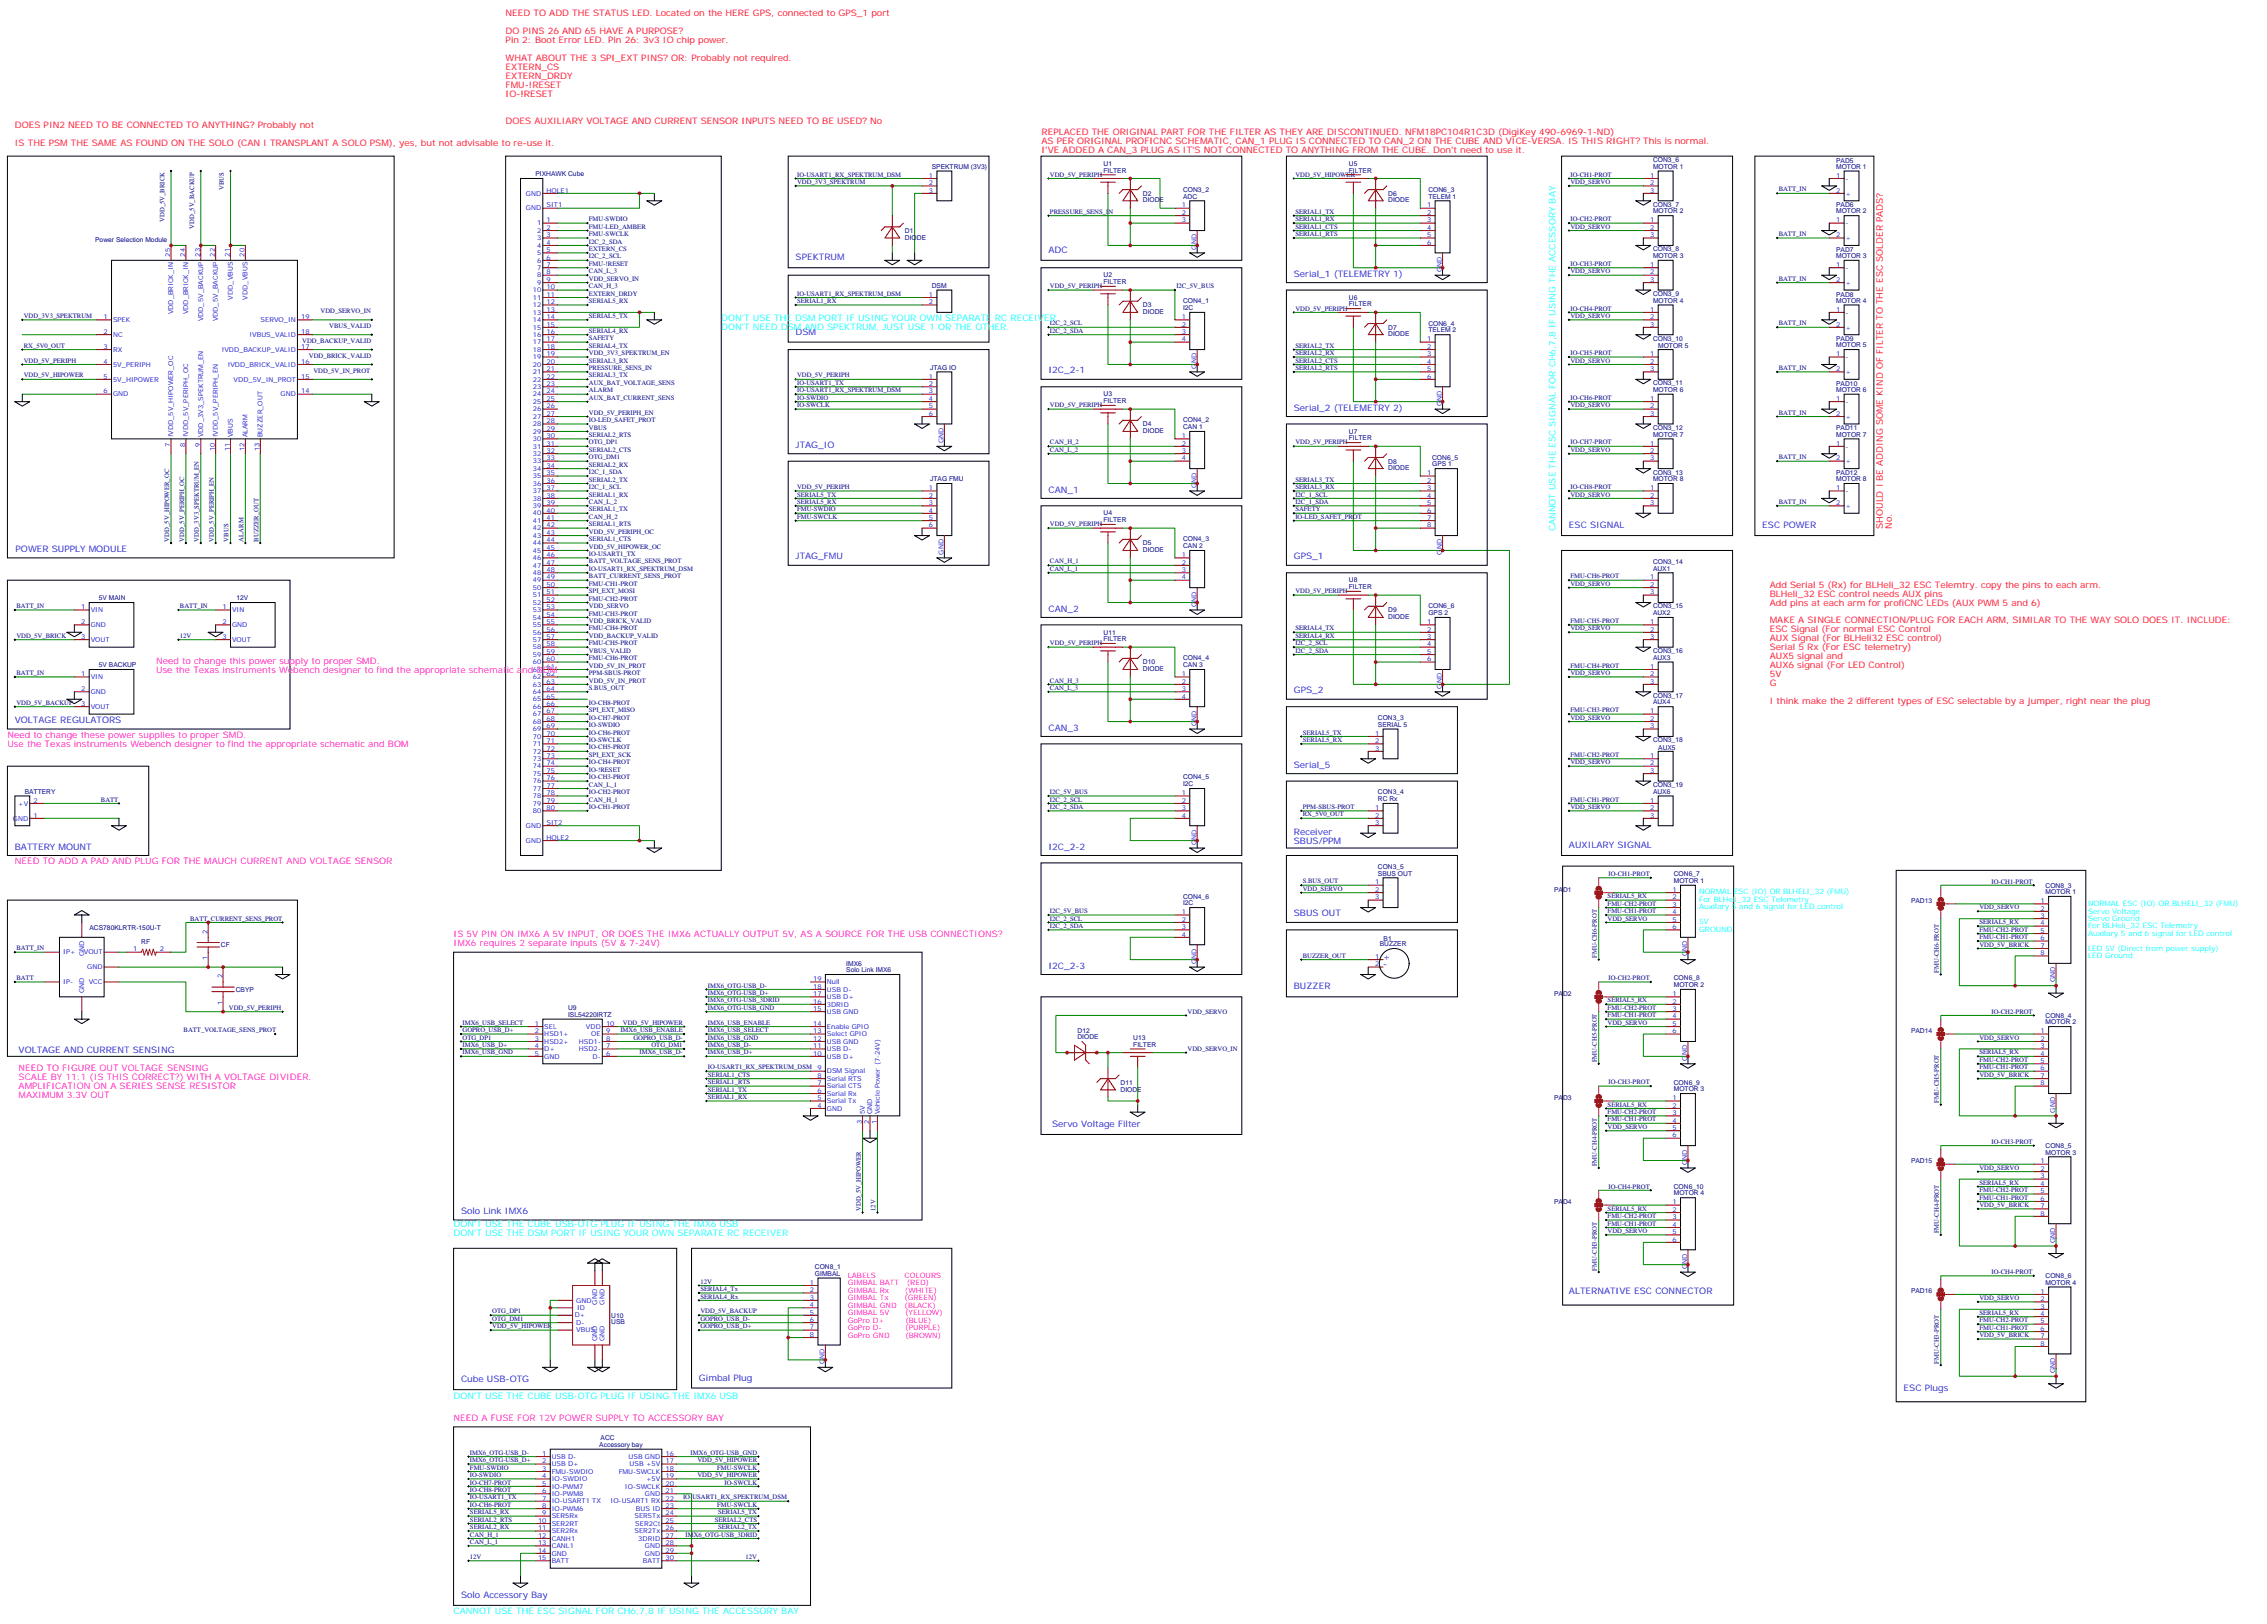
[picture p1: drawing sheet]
<svg xmlns="http://www.w3.org/2000/svg" width="1076mm" height="770mm" viewBox="0 0 1076 770" stroke-linecap="round" stroke-linejoin="round" font-family="sans-serif">
<defs><g id="words">
<g font-size="4.2" fill="#f00">
<text x="240" y="8">NEED TO ADD THE STATUS LED. Located on the HERE GPS, connected to GPS_1 port</text>
<text x="240" y="16">DO PINS 26 AND 65 HAVE A PURPOSE?</text>
<text x="240" y="20">Pin 2: Boot Error LED. Pin 26: 3v3 IO chip power.</text>
<text x="240" y="29">WHAT ABOUT THE 3 SPI_EXT PINS? OR: Probably not required.</text>
<text x="240" y="33">EXTERN_CS</text>
<text x="240" y="37">EXTERN_DRDY</text>
<text x="240" y="42">FMU-!RESET</text>
<text x="240" y="46">IO-!RESET</text>
<text x="240" y="59">DOES AUXILIARY VOLTAGE AND CURRENT SENSOR INPUTS NEED TO BE USED? No</text>
<text x="7" y="61">DOES PIN2 NEED TO BE CONNECTED TO ANYTHING? Probably not</text>
<text x="494" y="64">REPLACED THE ORIGINAL PART FOR THE FILTER AS THEY ARE DISCONTINUED. NFM18PC104R1C3D (DigiKey 490-6969-1-ND)</text>
<text x="7" y="69">IS THE PSM THE SAME AS FOUND ON THE SOLO (CAN I TRANSPLANT A SOLO PSM), yes, but not advisable to re-use it.</text>
<text x="494" y="68">AS PER ORIGINAL PROFICNC SCHEMATIC, CAN_1 PLUG IS CONNECTED TO CAN_2 ON THE CUBE AND VICE-VERSA. IS THIS RIGHT? This is normal.</text>
<text x="494" y="73">I'VE ADDED A CAN_3 PLUG AS IT'S NOT CONNECTED TO ANYTHING FROM THE CUBE. Don't need to use it.</text>
<text x="893" y="251" transform="rotate(-90 893 251)">SHOULD I BE ADDING SOME KIND OF FILTER TO THE ESC SOLDER PADS?</text>
<text x="897" y="251" transform="rotate(-90 897 251)">No.</text>
<text x="840" y="279">Add Serial 5 (Rx) for BLHeli_32 ESC Telemtry. copy the pins to each arm.</text>
<text x="840" y="283">BLHeli_32 ESC control needs AUX pins</text>
<text x="840" y="287">Add pins at each arm for profiCNC LEDs (AUX PWM 5 and 6)</text>
<text x="840" y="296">MAKE A SINGLE CONNECTION/PLUG FOR EACH ARM, SIMILAR TO THE WAY SOLO DOES IT. INCLUDE:</text>
<text x="840" y="300">ESC Signal (For normal ESC Control</text>
<text x="840" y="304">AUX Signal (For BLHeli32 ESC control)</text>
<text x="840" y="308">Serial 5 Rx (For ESC telemetry)</text>
<text x="840" y="313">AUX5 signal and</text>
<text x="840" y="317">AUX6 signal (For LED Control)</text>
<text x="840" y="321">5V</text>
<text x="840" y="325">G</text>
<text x="840" y="334">I think make the 2 different types of ESC selectable by a jumper, right near the plug</text>
</g>
<g font-size="4.2" fill="#00f">
<text x="497" y="120">ADC</text>
<text x="377" y="123">SPEKTRUM</text>
<text x="614" y="131">Serial_1 (TELEMETRY 1)</text>
<text x="377" y="159">DSM</text>
<text x="497" y="177">I2C_2-1</text>
<text x="614" y="195">Serial_2 (TELEMETRY 2)</text>
<text x="377" y="212">JTAG_IO</text>
<text x="497" y="234">CAN_1</text>
<text x="744" y="250">ESC SIGNAL</text>
<text x="836" y="250">ESC POWER</text>
<text x="7" y="262">POWER SUPPLY MODULE</text>
<text x="377" y="265">JTAG_FMU</text>
<text x="614" y="265">GPS_1</text>
<text x="497" y="290">CAN_2</text>
<text x="614" y="329">GPS_2</text>
<text x="7" y="343">VOLTAGE REGULATORS</text>
<text x="497" y="346">CAN_3</text>
<text x="614" y="364">Serial_5</text>
<text x="614" y="396">Receiver</text>
<text x="614" y="400">SBUS/PPM</text>
<text x="7" y="403">BATTERY MOUNT</text>
<text x="497" y="403">I2C_2-2</text>
<text x="744" y="402">AUXILARY SIGNAL</text>
<text x="614" y="435">SBUS OUT</text>
<text x="656" y="455">+</text>
<text x="497" y="459">I2C_2-3</text>
<text x="656" y="459">-</text>
<text x="614" y="469">BUZZER</text>
<text x="9" y="499">VOLTAGE AND CURRENT SENSING</text>
<text x="499" y="534">Servo Voltage Filter</text>
<text x="219" y="576">Solo Link IMX6</text>
<text x="744" y="614">ALTERNATIVE ESC CONNECTOR</text>
<text x="219" y="655">Cube USB-OTG</text>
<text x="332" y="655">Gimbal Plug</text>
<text x="903" y="660">ESC Plugs</text>
<text x="219" y="758">Solo Accessory Bay</text>
</g>
<g font-size="4.2" fill="#0ff">
<text x="342" y="152">DON'T USE THE DSM PORT IF USING YOUR OWN SEPARATE RC RECEIVER</text>
<text x="342" y="157">DON'T NEED DSM AND SPEKTRUM, JUST USE 1 OR THE OTHER.</text>
<text x="738" y="252" transform="rotate(-90 738 252)">CANNOT USE THE ESC SIGNAL FOR CH6,7,8 IF USING THE ACCESSORY BAY</text>
<text x="215" y="582">DON'T USE THE CUBE USB-OTG PLUG IF USING THE IMX6 USB</text>
<text x="215" y="586">DON'T USE THE DSM PORT IF USING YOUR OWN SEPARATE RC RECEIVER</text>
<text x="215" y="663">DON'T USE THE CUBE USB-OTG PLUG IF USING THE IMX6 USB</text>
<text x="215" y="765">CANNOT USE THE ESC SIGNAL FOR CH6,7,8 IF USING THE ACCESSORY BAY</text>
</g>
<g font-size="4.2" fill="#f0f">
<text x="74" y="315">Need to change this power supply to proper SMD.</text>
<text x="74" y="319">Use the Texas instruments Webench designer to find the appropriate schematic and BOM</text>
<text x="4" y="350">Need to change these power supplies to proper SMD.</text>
<text x="4" y="354">Use the Texas instruments Webench designer to find the appropriate schematic and BOM</text>
<text x="7" y="410">NEED TO ADD A PAD AND PLUG FOR THE MAUCH CURRENT AND VOLTAGE SENSOR</text>
<text x="215" y="445">IS 5V PIN ON IMX6 A 5V INPUT, OR DOES THE IMX6 ACTUALLY OUTPUT 5V, AS A SOURCE FOR THE USB CONNECTIONS?</text>
<text x="215" y="449">IMX6 requires 2 separate inputs (5V &amp; 7-24V)</text>
<text x="9" y="508">NEED TO FIGURE OUT VOLTAGE SENSING</text>
<text x="9" y="512">SCALE BY 11:1 (IS THIS CORRECT?) WITH A VOLTAGE DIVIDER.</text>
<text x="9" y="516">AMPLIFICATION ON A SERIES SENSE RESISTOR</text>
<text x="9" y="521">MAXIMUM 3.3V OUT</text>
<text x="215" y="674">NEED A FUSE FOR 12V POWER SUPPLY TO ACCESSORY BAY</text>
</g>
<g font-size="3.5" fill="#0ff">
<text x="806" y="424">NORMAL ESC (IO) OR BLHELI_32 (FMU)</text>
<text x="806" y="428">For BLHeli_32 ESC Telemetry</text>
<text x="806" y="431">Auxilary 5 and 6 signal for LED control</text>
<text x="991" y="430">NORMAL ESC (IO) OR BLHELI_32 (FMU)</text>
<text x="991" y="433">Servo Voltage</text>
<text x="991" y="437">Servo Ground</text>
<text x="806" y="438">5V</text>
<text x="806" y="442">GROUND</text>
<text x="991" y="440">For BLHeli_32 ESC Telemetry</text>
<text x="991" y="444">Auxilary 5 and 6 signal for LED control</text>
<text x="991" y="451">LED 5V (Direct from power supply)</text>
<text x="991" y="454">LED Ground</text>
</g>
<g font-size="3.5" fill="#f0f">
<text x="402" y="606">LABELS</text>
<text x="402" y="610">GIMBAL BATT</text>
<text x="429" y="606">COLOURS</text>
<text x="430" y="610">(RED)</text>
<text x="402" y="613">GIMBAL Rx</text>
<text x="402" y="617">GIMBAL Tx</text>
<text x="429" y="617">(GREEN)</text>
<text x="429" y="613">(WHITE)</text>
<text x="402" y="620">GIMBAL GND</text>
<text x="402" y="624">GIMBAL 5V</text>
<text x="429" y="620">(BLACK)</text>
<text x="429" y="624">(YELLOW)</text>
<text x="402" y="627">GoPro D+</text>
<text x="430" y="627">(BLUE)</text>
<text x="402" y="631">GoPro D-</text>
<text x="402" y="634">GoPro GND</text>
<text x="430" y="631">(PURPLE)</text>
<text x="430" y="634">(BROWN)</text>
</g>
<g font-size="3.2" fill="#000080">
<text x="784" y="77">CON3_6</text>
<text x="871" y="77">PAD5</text>
<text x="254" y="84">PIXHAWK Cube</text>
<text x="378" y="84">IO-USART1_RX_SPEKTRUM_DSM</text>
<text x="442" y="80">SPEKTRUM (3V3)</text>
<text x="498" y="84">VDD_5V_PERIPH</text>
<text x="524" y="82">FILTER</text>
<text x="524" y="79">U1</text>
<text x="615" y="84">VDD_5V_HIPOWER</text>
<text x="640" y="82">FILTER</text>
<text x="640" y="79">U5</text>
<text x="745" y="84">IO-CH1-PROT</text>
<text x="784" y="80">MOTOR 1</text>
<text x="871" y="80">MOTOR 1</text>
<text x="378" y="87">VDD_3V3_SPEKTRUM</text>
<text x="745" y="87">VDD_SERVO</text>
<text x="106" y="90" transform="rotate(-90 106 90)">VBUS</text>
<text x="542" y="93">D2</text>
<text x="561" y="94">ADC</text>
<text x="561" y="91">CON3_2</text>
<text x="659" y="93">D6</text>
<text x="678" y="94">TELEM 1</text>
<text x="678" y="91">CON6_3</text>
<text x="844" y="91">BATT_IN</text>
<text x="498" y="101">PRESSURE_SENS_IN</text>
<text x="542" y="96">DIODE</text>
<text x="615" y="101">SERIAL1_TX</text>
<text x="659" y="96">DIODE</text>
<text x="784" y="101">MOTOR 2</text>
<text x="784" y="98">CON3_7</text>
<text x="871" y="101">MOTOR 2</text>
<text x="871" y="98">PAD6</text>
<text x="78" y="105" transform="rotate(-90 78 105)">VDD_5V_BRICK</text>
<text x="279" y="105">FMU-SWDIO</text>
<text x="615" y="105">SERIAL1_RX</text>
<text x="745" y="105">IO-CH2-PROT</text>
<text x="92" y="108" transform="rotate(-90 92 108)">VDD_5V_BACKUP</text>
<text x="279" y="108">FMU-LED_AMBER</text>
<text x="279" y="112">FMU-SWCLK</text>
<text x="429" y="114">DIODE</text>
<text x="429" y="110">D1</text>
<text x="615" y="108">SERIAL1_CTS</text>
<text x="615" y="112">SERIAL1_RTS</text>
<text x="745" y="108">VDD_SERVO</text>
<text x="844" y="112">BATT_IN</text>
<text x="45" y="115">Power Selection Module</text>
<text x="279" y="115">I2C_2_SDA</text>
<text x="279" y="119">EXTERN_CS</text>
<text x="784" y="119">CON3_8</text>
<text x="871" y="119">PAD7</text>
<text x="279" y="123">I2C_2_SCL</text>
<text x="784" y="122">MOTOR 3</text>
<text x="871" y="122">MOTOR 3</text>
<text x="279" y="126">FMU-!RESET</text>
<text x="279" y="130">CAN_L_3</text>
<text x="524" y="132">U2</text>
<text x="745" y="126">IO-CH3-PROT</text>
<text x="745" y="130">VDD_SERVO</text>
<text x="279" y="133">VDD_SERVO_IN</text>
<text x="279" y="137">CAN_H_3</text>
<text x="442" y="136">DSM</text>
<text x="498" y="137">VDD_5V_PERIPH</text>
<text x="524" y="135">FILTER</text>
<text x="558" y="137">I2C_5V_BUS</text>
<text x="844" y="133">BATT_IN</text>
<text x="279" y="140">EXTERN_DRDY</text>
<text x="279" y="144">SERIAL5_RX</text>
<text x="378" y="140">IO-USART1_RX_SPEKTRUM_DSM</text>
<text x="378" y="144">SERIAL1_RX</text>
<text x="561" y="144">CON4_1</text>
<text x="640" y="142">U6</text>
<text x="784" y="144">MOTOR 4</text>
<text x="784" y="140">CON3_9</text>
<text x="871" y="144">MOTOR 4</text>
<text x="871" y="141">PAD8</text>
<text x="152" y="148">VDD_SERVO_IN</text>
<text x="542" y="149">DIODE</text>
<text x="542" y="146">D3</text>
<text x="561" y="147">I2C</text>
<text x="615" y="147">VDD_5V_PERIPH</text>
<text x="640" y="145">FILTER</text>
<text x="745" y="147">IO-CH4-PROT</text>
<text x="11" y="151">VDD_3V3_SPEKTRUM</text>
<text x="156" y="156">VBUS_VALID</text>
<text x="279" y="151">SERIAL5_TX</text>
<text x="498" y="154">I2C_2_SCL</text>
<text x="678" y="154">CON6_4</text>
<text x="745" y="151">VDD_SERVO</text>
<text x="844" y="154">BATT_IN</text>
<text x="279" y="158">SERIAL4_RX</text>
<text x="279" y="161">SAFETY</text>
<text x="498" y="158">I2C_2_SDA</text>
<text x="659" y="160">DIODE</text>
<text x="659" y="156">D7</text>
<text x="678" y="158">TELEM 2</text>
<text x="784" y="162">CON3_10</text>
<text x="871" y="162">PAD9</text>
<text x="11" y="165">RX_5V0_OUT</text>
<text x="143" y="163">VDD_BACKUP_VALID</text>
<text x="279" y="165">SERIAL4_TX</text>
<text x="615" y="165">SERIAL2_TX</text>
<text x="787" y="165">MOTOR 5</text>
<text x="871" y="165">MOTOR 5</text>
<text x="11" y="172">VDD_5V_PERIPH</text>
<text x="147" y="170">VDD_BRICK_VALID</text>
<text x="279" y="172">SERIAL3_RX</text>
<text x="279" y="168">VDD_3V3_SPEKTRUM_EN</text>
<text x="615" y="168">SERIAL2_RX</text>
<text x="615" y="172">SERIAL2_CTS</text>
<text x="745" y="168">IO-CH5-PROT</text>
<text x="745" y="172">VDD_SERVO</text>
<text x="11" y="179">VDD_5V_HIPOWER</text>
<text x="149" y="177">VDD_5V_IN_PROT</text>
<text x="279" y="179">SERIAL3_TX</text>
<text x="279" y="175">PRESSURE_SENS_IN</text>
<text x="378" y="179">VDD_5V_PERIPH</text>
<text x="441" y="175">JTAG IO</text>
<text x="615" y="175">SERIAL2_RTS</text>
<text x="844" y="175">BATT_IN</text>
<text x="279" y="183">AUX_BAT_VOLTAGE_SENS</text>
<text x="378" y="183">IO-USART1_TX</text>
<text x="784" y="186">MOTOR 6</text>
<text x="784" y="183">CON3_11</text>
<text x="871" y="186">MOTOR 6</text>
<text x="871" y="183">PAD10</text>
<text x="279" y="186">ALARM</text>
<text x="279" y="190">AUX_BAT_CURRENT_SENS</text>
<text x="378" y="186">IO-USART1_RX_SPEKTRUM_DSM</text>
<text x="378" y="190">IO-SWDIO</text>
<text x="524" y="191">FILTER</text>
<text x="524" y="188">U3</text>
<text x="745" y="190">IO-CH6-PROT</text>
<text x="279" y="197">VDD_5V_PERIPH_EN</text>
<text x="378" y="193">IO-SWCLK</text>
<text x="498" y="193">VDD_5V_PERIPH</text>
<text x="745" y="193">VDD_SERVO</text>
<text x="844" y="197">BATT_IN</text>
<text x="279" y="200">IO-LED_SAFET_PROT</text>
<text x="279" y="204">VBUS</text>
<text x="542" y="202">D4</text>
<text x="561" y="204">CAN 1</text>
<text x="561" y="200">CON4_2</text>
<text x="784" y="204">CON3_12</text>
<text x="279" y="207">SERIAL2_RTS</text>
<text x="542" y="205">DIODE</text>
<text x="640" y="209">FILTER</text>
<text x="640" y="206">U7</text>
<text x="784" y="207">MOTOR 7</text>
<text x="871" y="207">MOTOR 7</text>
<text x="871" y="204">PAD11</text>
<text x="279" y="214">SERIAL2_CTS</text>
<text x="279" y="211">OTG_DP1</text>
<text x="498" y="211">CAN_H_2</text>
<text x="498" y="214">CAN_L_2</text>
<text x="615" y="211">VDD_5V_PERIPH</text>
<text x="745" y="211">IO-CH7-PROT</text>
<text x="745" y="214">VDD_SERVO</text>
<text x="279" y="221">SERIAL2_RX</text>
<text x="279" y="218">OTG_DM1</text>
<text x="659" y="220">D8</text>
<text x="679" y="221">GPS 1</text>
<text x="679" y="218">CON6_5</text>
<text x="844" y="218">BATT_IN</text>
<text x="279" y="225">I2C_1_SDA</text>
<text x="659" y="223">DIODE</text>
<text x="784" y="225">CON3_13</text>
<text x="871" y="225">PAD12</text>
<text x="279" y="228">SERIAL2_TX</text>
<text x="279" y="232">I2C_1_SCL</text>
<text x="378" y="232">VDD_5V_PERIPH</text>
<text x="441" y="228">JTAG FMU</text>
<text x="615" y="228">SERIAL3_TX</text>
<text x="615" y="232">SERIAL3_RX</text>
<text x="745" y="232">IO-CH8-PROT</text>
<text x="784" y="228">MOTOR 8</text>
<text x="871" y="228">MOTOR 8</text>
<text x="279" y="235">SERIAL1_RX</text>
<text x="279" y="239">CAN_L_2</text>
<text x="378" y="235">SERIAL5_TX</text>
<text x="378" y="239">SERIAL5_RX</text>
<text x="615" y="235">I2C_1_SCL</text>
<text x="615" y="239">I2C_1_SDA</text>
<text x="745" y="235">VDD_SERVO</text>
<text x="844" y="239">BATT_IN</text>
<text x="279" y="242">SERIAL1_TX</text>
<text x="378" y="242">FMU-SWDIO</text>
<text x="524" y="244">U4</text>
<text x="615" y="242">SAFETY</text>
<text x="279" y="246">CAN_H_2</text>
<text x="279" y="250">SERIAL1_RTS</text>
<text x="378" y="246">FMU-SWCLK</text>
<text x="498" y="250">VDD_5V_PERIPH</text>
<text x="524" y="248">FILTER</text>
<text x="615" y="246">IO-LED_SAFET_PROT</text>
<text x="80" y="257" transform="rotate(-90 80 257)">VDD_5V_HIPOWER_OC</text>
<text x="87" y="257" transform="rotate(-90 87 257)">VDD_5V_PERIPH_OC</text>
<text x="94" y="257" transform="rotate(-90 94 257)">VDD_3V3_SPEKTRUM_EN</text>
<text x="101" y="257" transform="rotate(-90 101 257)">VDD_5V_PERIPH_EN</text>
<text x="108" y="257" transform="rotate(-90 108 257)">VBUS</text>
<text x="116" y="257" transform="rotate(-90 116 257)">ALARM</text>
<text x="123" y="257" transform="rotate(-90 123 257)">BUZZER_OUT</text>
<text x="279" y="253">VDD_5V_PERIPH_OC</text>
<text x="279" y="257">SERIAL1_CTS</text>
<text x="561" y="257">CON4_3</text>
<text x="279" y="260">VDD_5V_HIPOWER_OC</text>
<text x="279" y="264">IO-USART1_TX</text>
<text x="542" y="262">DIODE</text>
<text x="542" y="259">D5</text>
<text x="561" y="260">CAN 2</text>
<text x="279" y="267">BATT_VOLTAGE_SENS_PROT</text>
<text x="498" y="267">CAN_H_1</text>
<text x="784" y="267">CON3_14</text>
<text x="279" y="274">BATT_CURRENT_SENS_PROT</text>
<text x="279" y="271">IO-USART1_RX_SPEKTRUM_DSM</text>
<text x="498" y="271">CAN_L_1</text>
<text x="745" y="274">FMU-CH6-PROT</text>
<text x="784" y="271">AUX1</text>
<text x="279" y="278">FMU-CH1-PROT</text>
<text x="279" y="281">SPI_EXT_MOSI</text>
<text x="615" y="281">VDD_5V_PERIPH</text>
<text x="640" y="279">FILTER</text>
<text x="640" y="276">U8</text>
<text x="745" y="278">VDD_SERVO</text>
<text x="47" y="285">5V MAIN</text>
<text x="112" y="285">12V</text>
<text x="279" y="285">FMU-CH2-PROT</text>
<text x="8" y="288">BATT_IN</text>
<text x="85" y="288">BATT_IN</text>
<text x="279" y="292">FMU-CH3-PROT</text>
<text x="279" y="288">VDD_SERVO</text>
<text x="659" y="294">DIODE</text>
<text x="659" y="290">D9</text>
<text x="678" y="292">GPS 2</text>
<text x="678" y="289">CON6_6</text>
<text x="784" y="292">AUX2</text>
<text x="784" y="289">CON3_15</text>
<text x="279" y="299">FMU-CH4-PROT</text>
<text x="279" y="295">VDD_BRICK_VALID</text>
<text x="615" y="299">SERIAL4_TX</text>
<text x="745" y="295">FMU-CH5-PROT</text>
<text x="745" y="299">VDD_SERVO</text>
<text x="8" y="302">VDD_5V_BRICK</text>
<text x="85" y="302">12V</text>
<text x="279" y="306">FMU-CH5-PROT</text>
<text x="279" y="302">VDD_BACKUP_VALID</text>
<text x="498" y="306">VDD_5V_PERIPH</text>
<text x="524" y="304">FILTER</text>
<text x="524" y="301">U11</text>
<text x="615" y="302">SERIAL4_RX</text>
<text x="615" y="306">I2C_2_SCL</text>
<text x="279" y="310">VBUS_VALID</text>
<text x="615" y="310">I2C_2_SDA</text>
<text x="784" y="310">CON3_16</text>
<text x="47" y="316">5V BACKUP</text>
<text x="279" y="313">FMU-CH6-PROT</text>
<text x="279" y="317">VDD_5V_IN_PROT</text>
<text x="542" y="315">D10</text>
<text x="561" y="316">CAN 3</text>
<text x="561" y="313">CON4_4</text>
<text x="745" y="317">FMU-CH4-PROT</text>
<text x="784" y="313">AUX3</text>
<text x="8" y="320">BATT_IN</text>
<text x="279" y="320">PPM-SBUS-PROT</text>
<text x="279" y="324">VDD_5V_IN_PROT</text>
<text x="498" y="324">CAN_H_3</text>
<text x="542" y="318">DIODE</text>
<text x="745" y="320">VDD_SERVO</text>
<text x="279" y="327">S.BUS_OUT</text>
<text x="498" y="327">CAN_L_3</text>
<text x="8" y="334">VDD_5V_BACKUP</text>
<text x="279" y="334">IO-CH8-PROT</text>
<text x="784" y="334">AUX4</text>
<text x="784" y="331">CON3_17</text>
<text x="279" y="341">IO-CH7-PROT</text>
<text x="279" y="338">SPI_EXT_MISO</text>
<text x="654" y="341">CON3_3</text>
<text x="745" y="338">FMU-CH3-PROT</text>
<text x="745" y="341">VDD_SERVO</text>
<text x="279" y="345">IO-SWDIO</text>
<text x="654" y="345">SERIAL 5</text>
<text x="279" y="348">IO-CH6-PROT</text>
<text x="279" y="352">IO-SWCLK</text>
<text x="618" y="348">SERIAL5_TX</text>
<text x="618" y="352">SERIAL5_RX</text>
<text x="784" y="352">CON3_18</text>
<text x="279" y="355">IO-CH5-PROT</text>
<text x="279" y="359">SPI_EXT_SCK</text>
<text x="745" y="359">FMU-CH2-PROT</text>
<text x="787" y="356">AUX5</text>
<text x="279" y="362">IO-CH4-PROT</text>
<text x="279" y="366">IO-!RESET</text>
<text x="745" y="362">VDD_SERVO</text>
<text x="279" y="369">IO-CH3-PROT</text>
<text x="561" y="370">CON4_5</text>
<text x="12" y="376">BATTERY</text>
<text x="279" y="377">IO-CH2-PROT</text>
<text x="279" y="373">CAN_L_1</text>
<text x="498" y="377">I2C_5V_BUS</text>
<text x="561" y="373">I2C</text>
<text x="654" y="377">CON3_4</text>
<text x="784" y="376">AUX6</text>
<text x="784" y="373">CON3_19</text>
<text x="48" y="380">BATT</text>
<text x="279" y="384">IO-CH1-PROT</text>
<text x="279" y="380">CAN_H_1</text>
<text x="498" y="380">I2C_2_SCL</text>
<text x="498" y="384">I2C_2_SDA</text>
<text x="618" y="384">PPM-SBUS-PROT</text>
<text x="654" y="380">RC Rx</text>
<text x="745" y="380">FMU-CH1-PROT</text>
<text x="745" y="384">VDD_SERVO</text>
<text x="618" y="387">RX_5V0_OUT</text>
<text x="654" y="412">CON3_5</text>
<text x="618" y="419">S.BUS_OUT</text>
<text x="654" y="415">SBUS OUT</text>
<text x="763" y="415">IO-CH1-PROT</text>
<text x="794" y="419">MOTOR 1</text>
<text x="794" y="416">CON6_7</text>
<text x="945" y="419">IO-CH1-PROT</text>
<text x="618" y="422">VDD_SERVO</text>
<text x="737" y="423">PAD1</text>
<text x="763" y="426">SERIAL5_RX</text>
<text x="970" y="424">MOTOR 1</text>
<text x="970" y="421">CON8_3</text>
<text x="561" y="429">I2C</text>
<text x="561" y="426">CON4_6</text>
<text x="763" y="429">FMU-CH2-PROT</text>
<text x="907" y="428">PAD13</text>
<text x="939" y="431">VDD_SERVO</text>
<text x="90" y="437">BATT_CURRENT_SENS_PROT</text>
<text x="498" y="437">I2C_2_SCL</text>
<text x="498" y="433">I2C_5V_BUS</text>
<text x="763" y="433">FMU-CH1-PROT</text>
<text x="763" y="437">VDD_SERVO</text>
<text x="42" y="441">ACS780KLRTR-150U-T</text>
<text x="498" y="440">I2C_2_SDA</text>
<text x="939" y="438">SERIAL5_RX</text>
<text x="939" y="442">FMU-CH2-PROT</text>
<text x="67" y="447">RF</text>
<text x="105" y="449">CF</text>
<text x="655" y="449">BUZZER</text>
<text x="656" y="446">B1</text>
<text x="939" y="445">FMU-CH1-PROT</text>
<text x="939" y="449">VDD_5V_BRICK</text>
<text x="8" y="451">BATT_IN</text>
<text x="618" y="454">BUZZER_OUT</text>
<text x="758" y="454" transform="rotate(-90 758 454)">FMU-CH6-PROT</text>
<text x="401" y="461">Solo Link IMX6</text>
<text x="402" y="458">IMX6</text>
<text x="920" y="461" transform="rotate(-90 920 461)">FMU-CH6-PROT</text>
<text x="8" y="465">BATT</text>
<text x="763" y="465">IO-CH2-PROT</text>
<text x="794" y="465">CON6_8</text>
<text x="112" y="470">CBYP</text>
<text x="336" y="472">IMX6_OTG-USB_D+</text>
<text x="336" y="468">IMX6_OTG-USB_D-</text>
<text x="737" y="472">PAD2</text>
<text x="794" y="468">MOTOR 2</text>
<text x="109" y="479">VDD_5V_PERIPH</text>
<text x="270" y="479">U9</text>
<text x="336" y="479">IMX6_OTG-USB_GND</text>
<text x="336" y="475">IMX6_OTG-USB_3DRID</text>
<text x="763" y="475">SERIAL5_RX</text>
<text x="763" y="479">FMU-CH2-PROT</text>
<text x="219" y="486">IMX6_USB_SELECT</text>
<text x="270" y="482">ISL54220IRTZ</text>
<text x="296" y="486">VDD_5V_HIPOWER</text>
<text x="336" y="486">IMX6_USB_ENABLE</text>
<text x="563" y="481">VDD_SERVO</text>
<text x="763" y="482">FMU-CH1-PROT</text>
<text x="763" y="486">VDD_SERVO</text>
<text x="945" y="481">IO-CH2-PROT</text>
<text x="970" y="486">MOTOR 2</text>
<text x="970" y="483">CON8_4</text>
<text x="87" y="489">BATT_VOLTAGE_SENS_PROT</text>
<text x="219" y="489">GOPRO_USB_D+</text>
<text x="294" y="489">IMX6_USB_ENABLE</text>
<text x="336" y="489">IMX6_USB_SELECT</text>
<text x="511" y="490">D12</text>
<text x="907" y="490">PAD14</text>
<text x="219" y="496">IMX6_USB_D+</text>
<text x="219" y="493">OTG_DP1</text>
<text x="301" y="493">GOPRO_USB_D-</text>
<text x="309" y="496">OTG_DM1</text>
<text x="336" y="496">IMX6_USB_D-</text>
<text x="336" y="493">IMX6_USB_GND</text>
<text x="511" y="493">DIODE</text>
<text x="538" y="496">FILTER</text>
<text x="538" y="493">U13</text>
<text x="939" y="493">VDD_SERVO</text>
<text x="219" y="500">IMX6_USB_GND</text>
<text x="303" y="500">IMX6_USB_D-</text>
<text x="336" y="500">IMX6_USB_D+</text>
<text x="563" y="498">VDD_SERVO_IN</text>
<text x="758" y="504" transform="rotate(-90 758 504)">FMU-CH5-PROT</text>
<text x="939" y="500">SERIAL5_RX</text>
<text x="939" y="504">FMU-CH2-PROT</text>
<text x="336" y="507">IO-USART1_RX_SPEKTRUM_DSM</text>
<text x="939" y="507">FMU-CH1-PROT</text>
<text x="336" y="514">SERIAL1_RTS</text>
<text x="336" y="511">SERIAL1_CTS</text>
<text x="532" y="514">D11</text>
<text x="763" y="514">IO-CH3-PROT</text>
<text x="794" y="514">CON6_9</text>
<text x="939" y="511">VDD_5V_BRICK</text>
<text x="336" y="521">SERIAL1_RX</text>
<text x="336" y="518">SERIAL1_TX</text>
<text x="532" y="518">DIODE</text>
<text x="737" y="522">PAD3</text>
<text x="794" y="517">MOTOR 3</text>
<text x="763" y="525">SERIAL5_RX</text>
<text x="920" y="523" transform="rotate(-90 920 523)">FMU-CH5-PROT</text>
<text x="763" y="528">FMU-CH2-PROT</text>
<text x="763" y="532">FMU-CH1-PROT</text>
<text x="763" y="535">VDD_SERVO</text>
<text x="945" y="542">IO-CH3-PROT</text>
<text x="970" y="544">CON8_5</text>
<text x="907" y="552">PAD15</text>
<text x="970" y="547">MOTOR 3</text>
<text x="758" y="553" transform="rotate(-90 758 553)">FMU-CH4-PROT</text>
<text x="939" y="555">VDD_SERVO</text>
<text x="763" y="564">IO-CH4-PROT</text>
<text x="794" y="564">CON6_10</text>
<text x="939" y="562">SERIAL5_RX</text>
<text x="794" y="567">MOTOR 4</text>
<text x="939" y="565">FMU-CH2-PROT</text>
<text x="939" y="569">FMU-CH1-PROT</text>
<text x="408" y="574" transform="rotate(-90 408 574)">VDD_5V_HIPOWER</text>
<text x="415" y="574" transform="rotate(-90 415 574)">12V</text>
<text x="737" y="571">PAD4</text>
<text x="763" y="574">SERIAL5_RX</text>
<text x="939" y="572">VDD_5V_BRICK</text>
<text x="763" y="578">FMU-CH2-PROT</text>
<text x="763" y="581">FMU-CH1-PROT</text>
<text x="763" y="585">VDD_SERVO</text>
<text x="920" y="585" transform="rotate(-90 920 585)">FMU-CH4-PROT</text>
<text x="387" y="605">GIMBAL</text>
<text x="387" y="602">CON8_1</text>
<text x="758" y="602" transform="rotate(-90 758 602)">FMU-CH3-PROT</text>
<text x="945" y="604">IO-CH4-PROT</text>
<text x="332" y="609">12V</text>
<text x="970" y="609">MOTOR 4</text>
<text x="970" y="606">CON8_6</text>
<text x="332" y="616">SERIAL4_Rx</text>
<text x="332" y="612">SERIAL4_Tx</text>
<text x="907" y="613">PAD16</text>
<text x="939" y="616">VDD_SERVO</text>
<text x="234" y="623">OTG_DP1</text>
<text x="332" y="623">VDD_5V_BACKUP</text>
<text x="939" y="623">SERIAL5_RX</text>
<text x="234" y="626">OTG_DM1</text>
<text x="234" y="630">VDD_5V_HIPOWER</text>
<text x="290" y="628">USB</text>
<text x="290" y="625">U10</text>
<text x="332" y="626">GOPRO_USB_D-</text>
<text x="332" y="630">GOPRO_USB_D+</text>
<text x="939" y="627">FMU-CH2-PROT</text>
<text x="939" y="631">FMU-CH1-PROT</text>
<text x="939" y="634">VDD_5V_BRICK</text>
<text x="920" y="647" transform="rotate(-90 920 647)">FMU-CH3-PROT</text>
<text x="285" y="683">ACC</text>
<text x="223" y="690">IMX6_OTG-USB_D-</text>
<text x="284" y="686">Accessory bay</text>
<text x="328" y="690">IMX6_OTG-USB_GND</text>
<text x="223" y="693">IMX6_OTG-USB_D+</text>
<text x="331" y="693">VDD_5V_HIPOWER</text>
<text x="223" y="697">FMU-SWDIO</text>
<text x="223" y="700">IO-SWDIO</text>
<text x="331" y="700">VDD_5V_HIPOWER</text>
<text x="340" y="697">FMU-SWCLK</text>
<text x="223" y="704">IO-CH7-PROT</text>
<text x="223" y="707">IO-CH8-PROT</text>
<text x="344" y="704">IO-SWCLK</text>
<text x="223" y="711">IO-USART1_TX</text>
<text x="324" y="711">IO-USART1_RX_SPEKTRUM_DSM</text>
<text x="223" y="715">IO-CH6-PROT</text>
<text x="223" y="718">SERIAL5_RX</text>
<text x="340" y="715">FMU-SWCLK</text>
<text x="341" y="718">SERIAL5_TX</text>
<text x="223" y="722">SERIAL2_RTS</text>
<text x="223" y="725">SERIAL2_RX</text>
<text x="339" y="722">SERIAL2_CTS</text>
<text x="341" y="725">SERIAL2_TX</text>
<text x="223" y="729">CAN_H_1</text>
<text x="325" y="729">IMX6_OTG-USB_3DRID</text>
<text x="223" y="732">CAN_L_1</text>
<text x="223" y="739">12V</text>
<text x="354" y="739">12V</text>
</g>
<g font-size="3.2" fill="#00f">
<text x="441" y="84">1</text>
<text x="441" y="88">2</text>
<text x="783" y="84">1</text>
<text x="783" y="88">2</text>
<text x="871" y="84">1</text>
<text x="876" y="86">-</text>
<text x="250" y="93">GND</text>
<text x="259" y="91">HOLE1</text>
<text x="441" y="91">3</text>
<text x="783" y="91">3</text>
<text x="871" y="91">2</text>
<text x="876" y="93">+</text>
<text x="250" y="100">GND</text>
<text x="259" y="98">SIT1</text>
<text x="561" y="98">1</text>
<text x="561" y="102">2</text>
<text x="677" y="98">1</text>
<text x="677" y="102">2</text>
<text x="255" y="107">1</text>
<text x="259" y="105">1</text>
<text x="561" y="105">3</text>
<text x="677" y="105">3</text>
<text x="783" y="105">1</text>
<text x="871" y="105">1</text>
<text x="876" y="107">-</text>
<text x="255" y="110">2</text>
<text x="255" y="114">3</text>
<text x="259" y="109">2</text>
<text x="259" y="113">3</text>
<text x="677" y="109">4</text>
<text x="677" y="113">5</text>
<text x="783" y="109">2</text>
<text x="783" y="113">3</text>
<text x="871" y="113">2</text>
<text x="876" y="114">+</text>
<text x="255" y="117">4</text>
<text x="259" y="116">4</text>
<text x="259" y="120">5</text>
<text x="568" y="118" transform="rotate(-90 568 118)">GND</text>
<text x="677" y="116">6</text>
<text x="81" y="122" transform="rotate(-90 81 122)">25</text>
<text x="88" y="122" transform="rotate(-90 88 122)">24</text>
<text x="95" y="122" transform="rotate(-90 95 122)">23</text>
<text x="102" y="122" transform="rotate(-90 102 122)">22</text>
<text x="109" y="122" transform="rotate(-90 109 122)">21</text>
<text x="116" y="122" transform="rotate(-90 116 122)">20</text>
<text x="255" y="121">5</text>
<text x="255" y="124">6</text>
<text x="259" y="123">6</text>
<text x="255" y="128">7</text>
<text x="255" y="132">8</text>
<text x="259" y="127">7</text>
<text x="259" y="130">8</text>
<text x="684" y="129" transform="rotate(-90 684 129)">GND</text>
<text x="783" y="127">1</text>
<text x="783" y="130">2</text>
<text x="871" y="127">1</text>
<text x="876" y="128">-</text>
<text x="255" y="135">9</text>
<text x="259" y="134">9</text>
<text x="259" y="137">10</text>
<text x="783" y="134">3</text>
<text x="871" y="134">2</text>
<text x="876" y="135">+</text>
<text x="110" y="142" transform="rotate(-90 110 142)">VDD_VBUS</text>
<text x="117" y="142" transform="rotate(-90 117 142)">VDD_VBUS</text>
<text x="253" y="139">10</text>
<text x="253" y="142">11</text>
<text x="259" y="141">11</text>
<text x="441" y="141">1</text>
<text x="82" y="149" transform="rotate(-90 82 149)">VDD_BRICK_IN</text>
<text x="89" y="149" transform="rotate(-90 89 149)">VDD_BRICK_IN</text>
<text x="253" y="146">12</text>
<text x="253" y="149">13</text>
<text x="259" y="144">12</text>
<text x="259" y="148">13</text>
<text x="441" y="144">2</text>
<text x="783" y="148">1</text>
<text x="871" y="148">1</text>
<text x="876" y="149">-</text>
<text x="49" y="151">1</text>
<text x="54" y="153">SPEK</text>
<text x="96" y="152" transform="rotate(-90 96 152)">VDD_5V_BACKUP</text>
<text x="103" y="152" transform="rotate(-90 103 152)">VDD_5V_BACKUP</text>
<text x="124" y="153">SERVO_IN</text>
<text x="143" y="151">19</text>
<text x="253" y="153">14</text>
<text x="259" y="151">14</text>
<text x="259" y="155">15</text>
<text x="561" y="151">1</text>
<text x="561" y="155">2</text>
<text x="783" y="151">2</text>
<text x="783" y="155">3</text>
<text x="871" y="155">2</text>
<text x="49" y="158">2</text>
<text x="54" y="160">NC</text>
<text x="118" y="160">!VBUS_VALID</text>
<text x="143" y="158">18</text>
<text x="253" y="156">15</text>
<text x="253" y="160">16</text>
<text x="259" y="158">16</text>
<text x="259" y="162">17</text>
<text x="561" y="158">3</text>
<text x="561" y="162">4</text>
<text x="677" y="162">1</text>
<text x="876" y="156">+</text>
<text x="49" y="165">3</text>
<text x="54" y="167">RX</text>
<text x="105" y="167">!VDD_BACKUP_VALID</text>
<text x="143" y="165">17</text>
<text x="253" y="163">17</text>
<text x="253" y="167">18</text>
<text x="259" y="165">18</text>
<text x="677" y="165">2</text>
<text x="49" y="172">4</text>
<text x="54" y="174">5V_PERIPH</text>
<text x="108" y="174">!VDD_BRICK_VALID</text>
<text x="143" y="172">16</text>
<text x="253" y="170">19</text>
<text x="253" y="174">20</text>
<text x="259" y="169">19</text>
<text x="259" y="172">20</text>
<text x="677" y="169">3</text>
<text x="677" y="172">4</text>
<text x="783" y="169">1</text>
<text x="783" y="172">2</text>
<text x="871" y="169">1</text>
<text x="876" y="170">-</text>
<text x="49" y="180">5</text>
<text x="143" y="180">15</text>
<text x="253" y="177">21</text>
<text x="259" y="176">21</text>
<text x="259" y="180">22</text>
<text x="441" y="180">1</text>
<text x="568" y="175" transform="rotate(-90 568 175)">GND</text>
<text x="677" y="176">5</text>
<text x="677" y="180">6</text>
<text x="783" y="176">3</text>
<text x="871" y="176">2</text>
<text x="876" y="177">+</text>
<text x="54" y="181">5V_HIPOWER</text>
<text x="111" y="181">VDD_5V_IN_PROT</text>
<text x="253" y="181">22</text>
<text x="253" y="184">23</text>
<text x="259" y="183">23</text>
<text x="441" y="183">2</text>
<text x="49" y="187">6</text>
<text x="54" y="188">GND</text>
<text x="133" y="188">GND</text>
<text x="143" y="187">14</text>
<text x="253" y="188">24</text>
<text x="253" y="192">25</text>
<text x="259" y="187">24</text>
<text x="259" y="190">25</text>
<text x="441" y="187">3</text>
<text x="441" y="190">4</text>
<text x="783" y="190">1</text>
<text x="871" y="190">1</text>
<text x="876" y="192">-</text>
<text x="253" y="195">26</text>
<text x="259" y="194">26</text>
<text x="259" y="197">27</text>
<text x="441" y="194">5</text>
<text x="441" y="197">6</text>
<text x="684" y="192" transform="rotate(-90 684 192)">GND</text>
<text x="783" y="194">2</text>
<text x="783" y="197">3</text>
<text x="871" y="197">2</text>
<text x="253" y="199">27</text>
<text x="253" y="202">28</text>
<text x="259" y="201">28</text>
<text x="876" y="199">+</text>
<text x="82" y="207" transform="rotate(-90 82 207)">!VDD_5V_HIPOWER_OC</text>
<text x="89" y="207" transform="rotate(-90 89 207)">!VDD_5V_PERIPH_OC</text>
<text x="96" y="207" transform="rotate(-90 96 207)">VDD_3V3_SPEKTRUM_EN</text>
<text x="103" y="207" transform="rotate(-90 103 207)">!VDD_5V_PERIPH_EN</text>
<text x="110" y="207" transform="rotate(-90 110 207)">VBUS</text>
<text x="117" y="207" transform="rotate(-90 117 207)">ALARM</text>
<text x="125" y="207" transform="rotate(-90 125 207)">BUZZER_OUT</text>
<text x="253" y="206">29</text>
<text x="253" y="209">30</text>
<text x="259" y="204">29</text>
<text x="259" y="208">30</text>
<text x="561" y="208">1</text>
<text x="81" y="212" transform="rotate(-90 81 212)">7</text>
<text x="88" y="212" transform="rotate(-90 88 212)">8</text>
<text x="95" y="212" transform="rotate(-90 95 212)">9</text>
<text x="102" y="214" transform="rotate(-90 102 214)">10</text>
<text x="109" y="214" transform="rotate(-90 109 214)">11</text>
<text x="116" y="214" transform="rotate(-90 116 214)">12</text>
<text x="123" y="214" transform="rotate(-90 123 214)">13</text>
<text x="253" y="213">31</text>
<text x="259" y="211">31</text>
<text x="259" y="215">32</text>
<text x="448" y="210" transform="rotate(-90 448 210)">GND</text>
<text x="561" y="211">2</text>
<text x="561" y="215">3</text>
<text x="783" y="211">1</text>
<text x="783" y="215">2</text>
<text x="871" y="211">1</text>
<text x="876" y="213">-</text>
<text x="253" y="216">32</text>
<text x="253" y="220">33</text>
<text x="259" y="218">33</text>
<text x="259" y="222">34</text>
<text x="561" y="218">4</text>
<text x="783" y="218">3</text>
<text x="871" y="218">2</text>
<text x="876" y="220">+</text>
<text x="253" y="223">34</text>
<text x="253" y="227">35</text>
<text x="259" y="225">35</text>
<text x="677" y="225">1</text>
<text x="253" y="230">36</text>
<text x="253" y="234">37</text>
<text x="259" y="229">36</text>
<text x="259" y="232">37</text>
<text x="441" y="232">1</text>
<text x="568" y="231" transform="rotate(-90 568 231)">GND</text>
<text x="677" y="229">2</text>
<text x="677" y="232">3</text>
<text x="783" y="232">1</text>
<text x="871" y="232">1</text>
<text x="876" y="234">-</text>
<text x="253" y="237">38</text>
<text x="259" y="236">38</text>
<text x="259" y="240">39</text>
<text x="441" y="236">2</text>
<text x="441" y="240">3</text>
<text x="677" y="236">4</text>
<text x="677" y="240">5</text>
<text x="783" y="236">2</text>
<text x="783" y="240">3</text>
<text x="871" y="240">2</text>
<text x="253" y="241">39</text>
<text x="253" y="244">40</text>
<text x="259" y="243">40</text>
<text x="441" y="243">4</text>
<text x="677" y="243">6</text>
<text x="876" y="241">+</text>
<text x="253" y="248">41</text>
<text x="253" y="251">42</text>
<text x="259" y="247">41</text>
<text x="259" y="250">42</text>
<text x="441" y="247">5</text>
<text x="441" y="250">6</text>
<text x="677" y="247">7</text>
<text x="677" y="250">8</text>
<text x="253" y="255">43</text>
<text x="259" y="254">43</text>
<text x="259" y="257">44</text>
<text x="253" y="259">44</text>
<text x="253" y="262">45</text>
<text x="259" y="261">45</text>
<text x="448" y="263" transform="rotate(-90 448 263)">GND</text>
<text x="684" y="263" transform="rotate(-90 684 263)">GND</text>
<text x="253" y="266">46</text>
<text x="253" y="269">47</text>
<text x="259" y="264">46</text>
<text x="259" y="268">47</text>
<text x="561" y="264">1</text>
<text x="561" y="268">2</text>
<text x="253" y="273">48</text>
<text x="259" y="271">48</text>
<text x="259" y="275">49</text>
<text x="561" y="271">3</text>
<text x="561" y="275">4</text>
<text x="783" y="275">1</text>
<text x="253" y="276">49</text>
<text x="253" y="280">50</text>
<text x="259" y="278">50</text>
<text x="259" y="282">51</text>
<text x="783" y="278">2</text>
<text x="783" y="282">3</text>
<text x="253" y="283">51</text>
<text x="253" y="287">52</text>
<text x="259" y="285">52</text>
<text x="568" y="288" transform="rotate(-90 568 288)">GND</text>
<text x="39" y="289">1</text>
<text x="43" y="290">VIN</text>
<text x="106" y="289">1</text>
<text x="110" y="290">VIN</text>
<text x="253" y="290">53</text>
<text x="253" y="294">54</text>
<text x="259" y="289">53</text>
<text x="259" y="292">54</text>
<text x="39" y="296">2</text>
<text x="43" y="297">GND</text>
<text x="106" y="296">2</text>
<text x="110" y="297">GND</text>
<text x="253" y="297">55</text>
<text x="259" y="296">55</text>
<text x="259" y="299">56</text>
<text x="677" y="296">1</text>
<text x="677" y="299">2</text>
<text x="783" y="296">1</text>
<text x="783" y="299">2</text>
<text x="39" y="303">3</text>
<text x="43" y="304">VOUT</text>
<text x="106" y="303">3</text>
<text x="110" y="304">VOUT</text>
<text x="253" y="301">56</text>
<text x="253" y="304">57</text>
<text x="259" y="303">57</text>
<text x="677" y="303">3</text>
<text x="783" y="303">3</text>
<text x="253" y="308">58</text>
<text x="253" y="311">59</text>
<text x="259" y="307">58</text>
<text x="259" y="310">59</text>
<text x="677" y="307">4</text>
<text x="677" y="310">5</text>
<text x="253" y="315">60</text>
<text x="259" y="314">60</text>
<text x="259" y="317">61</text>
<text x="677" y="314">6</text>
<text x="783" y="317">1</text>
<text x="39" y="321">1</text>
<text x="43" y="322">VIN</text>
<text x="253" y="319">61</text>
<text x="253" y="322">62</text>
<text x="259" y="321">62</text>
<text x="561" y="321">1</text>
<text x="783" y="321">2</text>
<text x="39" y="328">2</text>
<text x="43" y="329">GND</text>
<text x="253" y="326">63</text>
<text x="253" y="329">64</text>
<text x="259" y="324">63</text>
<text x="259" y="328">64</text>
<text x="561" y="324">2</text>
<text x="561" y="328">3</text>
<text x="684" y="327" transform="rotate(-90 684 327)">GND</text>
<text x="783" y="324">3</text>
<text x="39" y="335">3</text>
<text x="253" y="333">65</text>
<text x="259" y="331">65</text>
<text x="259" y="335">66</text>
<text x="561" y="331">4</text>
<text x="43" y="336">VOUT</text>
<text x="253" y="336">66</text>
<text x="253" y="340">67</text>
<text x="259" y="338">67</text>
<text x="259" y="342">68</text>
<text x="783" y="338">1</text>
<text x="783" y="342">2</text>
<text x="253" y="343">68</text>
<text x="253" y="347">69</text>
<text x="259" y="345">69</text>
<text x="568" y="344" transform="rotate(-90 568 344)">GND</text>
<text x="783" y="345">3</text>
<text x="253" y="350">70</text>
<text x="253" y="354">71</text>
<text x="259" y="349">70</text>
<text x="259" y="352">71</text>
<text x="652" y="349">1</text>
<text x="652" y="352">2</text>
<text x="253" y="357">72</text>
<text x="259" y="356">72</text>
<text x="259" y="359">73</text>
<text x="652" y="356">3</text>
<text x="783" y="359">1</text>
<text x="253" y="361">73</text>
<text x="253" y="364">74</text>
<text x="259" y="363">74</text>
<text x="783" y="363">2</text>
<text x="253" y="368">75</text>
<text x="253" y="371">76</text>
<text x="259" y="367">75</text>
<text x="259" y="370">76</text>
<text x="783" y="367">3</text>
<text x="253" y="375">77</text>
<text x="259" y="374">77</text>
<text x="259" y="377">78</text>
<text x="561" y="377">1</text>
<text x="9" y="382">+V</text>
<text x="16" y="381">2</text>
<text x="253" y="378">78</text>
<text x="253" y="382">79</text>
<text x="259" y="381">79</text>
<text x="561" y="381">2</text>
<text x="783" y="381">1</text>
<text x="6" y="389">GND</text>
<text x="16" y="388">1</text>
<text x="253" y="386">80</text>
<text x="259" y="384">80</text>
<text x="561" y="384">3</text>
<text x="561" y="388">4</text>
<text x="652" y="384">1</text>
<text x="652" y="388">2</text>
<text x="783" y="384">2</text>
<text x="783" y="388">3</text>
<text x="250" y="393">GND</text>
<text x="259" y="391">SIT2</text>
<text x="652" y="391">3</text>
<text x="250" y="400">GND</text>
<text x="259" y="398">HOLE2</text>
<text x="568" y="401" transform="rotate(-90 568 401)">GND</text>
<text x="652" y="419">1</text>
<text x="652" y="423">2</text>
<text x="793" y="423">1</text>
<text x="652" y="426">3</text>
<text x="793" y="426">2</text>
<text x="793" y="430">3</text>
<text x="968" y="428">1</text>
<text x="968" y="432">2</text>
<text x="561" y="434">1</text>
<text x="561" y="437">2</text>
<text x="793" y="434">4</text>
<text x="793" y="437">5</text>
<text x="968" y="435">3</text>
<text x="98" y="443" transform="rotate(-90 98 443)">2</text>
<text x="561" y="441">3</text>
<text x="793" y="441">6</text>
<text x="968" y="439">4</text>
<text x="968" y="442">5</text>
<text x="561" y="444">4</text>
<text x="968" y="446">6</text>
<text x="968" y="449">7</text>
<text x="30" y="453">IP+</text>
<text x="40" y="453">VOUT</text>
<text x="40" y="454" transform="rotate(-90 40 454)">GND</text>
<text x="63" y="451">1</text>
<text x="76" y="451">2</text>
<text x="98" y="455" transform="rotate(-90 98 455)">1</text>
<text x="652" y="455">1</text>
<text x="800" y="454" transform="rotate(-90 800 454)">GND</text>
<text x="968" y="453">8</text>
<text x="41" y="460">GND</text>
<text x="568" y="457" transform="rotate(-90 568 457)">GND</text>
<text x="652" y="458">2</text>
<text x="30" y="467">IP-</text>
<text x="42" y="467">VCC</text>
<text x="105" y="464" transform="rotate(-90 105 464)">2</text>
<text x="386" y="465">19</text>
<text x="392" y="467">Null</text>
<text x="975" y="466" transform="rotate(-90 975 466)">GND</text>
<text x="40" y="471" transform="rotate(-90 40 471)">GND</text>
<text x="386" y="472">17</text>
<text x="386" y="469">18</text>
<text x="392" y="474">USB D+</text>
<text x="392" y="470">USB D-</text>
<text x="793" y="472">1</text>
<text x="105" y="476" transform="rotate(-90 105 476)">1</text>
<text x="386" y="479">15</text>
<text x="386" y="476">16</text>
<text x="392" y="477">3DRID</text>
<text x="793" y="476">2</text>
<text x="793" y="479">3</text>
<text x="392" y="481">USB GND</text>
<text x="793" y="483">4</text>
<text x="254" y="486">1</text>
<text x="254" y="490">2</text>
<text x="258" y="488">SEL</text>
<text x="258" y="491">HSD1+</text>
<text x="278" y="488">VDD</text>
<text x="281" y="491">OE</text>
<text x="288" y="490">9</text>
<text x="288" y="486">10</text>
<text x="386" y="490">13</text>
<text x="386" y="486">14</text>
<text x="392" y="491">Select GPIO</text>
<text x="392" y="488">Enable GPIO</text>
<text x="793" y="486">5</text>
<text x="793" y="490">6</text>
<text x="968" y="490">1</text>
<text x="254" y="494">3</text>
<text x="254" y="497">4</text>
<text x="258" y="495">HSD2+</text>
<text x="275" y="495">HSD1-</text>
<text x="288" y="497">7</text>
<text x="288" y="494">8</text>
<text x="386" y="497">11</text>
<text x="386" y="494">12</text>
<text x="392" y="495">USB GND</text>
<text x="968" y="494">2</text>
<text x="968" y="497">3</text>
<text x="254" y="501">5</text>
<text x="258" y="498">D+</text>
<text x="258" y="502">GND</text>
<text x="275" y="498">HSD2-</text>
<text x="281" y="502">D-</text>
<text x="288" y="501">6</text>
<text x="386" y="501">10</text>
<text x="392" y="502">USB D+</text>
<text x="392" y="498">USB D-</text>
<text x="800" y="503" transform="rotate(-90 800 503)">GND</text>
<text x="968" y="501">4</text>
<text x="388" y="508">9</text>
<text x="392" y="509">DSM Signal</text>
<text x="968" y="504">5</text>
<text x="968" y="508">6</text>
<text x="388" y="515">7</text>
<text x="388" y="511">8</text>
<text x="392" y="513">Serial RTS</text>
<text x="968" y="511">7</text>
<text x="968" y="515">8</text>
<text x="388" y="522">5</text>
<text x="388" y="518">6</text>
<text x="392" y="520">Serial Rx</text>
<text x="392" y="516">Serial CTS</text>
<text x="793" y="522">1</text>
<text x="388" y="525">4</text>
<text x="392" y="527">GND</text>
<text x="392" y="523">Serial Tx</text>
<text x="793" y="525">2</text>
<text x="975" y="528" transform="rotate(-90 975 528)">GND</text>
<text x="409" y="533" transform="rotate(-90 409 533)">3</text>
<text x="410" y="528" transform="rotate(-90 410 528)">5V</text>
<text x="412" y="533" transform="rotate(-90 412 533)">2</text>
<text x="414" y="528" transform="rotate(-90 414 528)">GND</text>
<text x="416" y="533" transform="rotate(-90 416 533)">1</text>
<text x="417" y="528" transform="rotate(-90 417 528)">Vehicle Power (7-24V)</text>
<text x="793" y="529">3</text>
<text x="793" y="532">4</text>
<text x="793" y="536">5</text>
<text x="793" y="539">6</text>
<text x="968" y="552">1</text>
<text x="800" y="552" transform="rotate(-90 800 552)">GND</text>
<text x="968" y="555">2</text>
<text x="968" y="559">3</text>
<text x="968" y="562">4</text>
<text x="968" y="566">5</text>
<text x="968" y="569">6</text>
<text x="793" y="571">1</text>
<text x="793" y="575">2</text>
<text x="968" y="573">7</text>
<text x="793" y="578">3</text>
<text x="793" y="582">4</text>
<text x="968" y="576">8</text>
<text x="793" y="585">5</text>
<text x="793" y="589">6</text>
<text x="975" y="589" transform="rotate(-90 975 589)">GND</text>
<text x="800" y="602" transform="rotate(-90 800 602)">GND</text>
<text x="384" y="609">1</text>
<text x="273" y="618">GND</text>
<text x="384" y="613">2</text>
<text x="384" y="616">3</text>
<text x="968" y="613">1</text>
<text x="968" y="617">2</text>
<text x="274" y="621">ID</text>
<text x="283" y="619" transform="rotate(-90 283 619)">GND</text>
<text x="287" y="619" transform="rotate(-90 287 619)">GND</text>
<text x="384" y="620">4</text>
<text x="384" y="623">5</text>
<text x="968" y="621">3</text>
<text x="273" y="625">D+</text>
<text x="273" y="628">D-</text>
<text x="384" y="627">6</text>
<text x="968" y="624">4</text>
<text x="968" y="628">5</text>
<text x="273" y="632">VBUS</text>
<text x="384" y="630">7</text>
<text x="384" y="634">8</text>
<text x="968" y="631">6</text>
<text x="968" y="635">7</text>
<text x="283" y="636" transform="rotate(-90 283 636)">GND</text>
<text x="287" y="636" transform="rotate(-90 287 636)">GND</text>
<text x="968" y="638">8</text>
<text x="391" y="647" transform="rotate(-90 391 647)">GND</text>
<text x="975" y="651" transform="rotate(-90 975 651)">GND</text>
<text x="257" y="690">1</text>
<text x="257" y="694">2</text>
<text x="262" y="692">USB D-</text>
<text x="262" y="695">USB D+</text>
<text x="298" y="692">USB GND</text>
<text x="299" y="695">USB +5V</text>
<text x="316" y="690">16</text>
<text x="316" y="694">17</text>
<text x="257" y="697">3</text>
<text x="257" y="701">4</text>
<text x="262" y="699">FMU-SWDIO</text>
<text x="294" y="699">FMU-SWCLK</text>
<text x="316" y="697">18</text>
<text x="316" y="701">19</text>
<text x="257" y="704">5</text>
<text x="257" y="708">6</text>
<text x="262" y="702">IO-SWDIO</text>
<text x="262" y="706">IO-PWM7</text>
<text x="297" y="706">IO-SWCLK</text>
<text x="306" y="702">+5V</text>
<text x="316" y="704">20</text>
<text x="316" y="708">21</text>
<text x="257" y="712">7</text>
<text x="262" y="709">IO-PWM8</text>
<text x="262" y="713">IO-USART1 TX</text>
<text x="290" y="713">IO-USART1 RX</text>
<text x="306" y="709">GND</text>
<text x="316" y="712">22</text>
<text x="257" y="715">8</text>
<text x="257" y="719">9</text>
<text x="262" y="716">IO-PWM6</text>
<text x="262" y="720">SER5Rx</text>
<text x="301" y="720">SER5Tx</text>
<text x="302" y="716">BUS ID</text>
<text x="316" y="715">23</text>
<text x="316" y="719">24</text>
<text x="255" y="722">10</text>
<text x="255" y="726">11</text>
<text x="262" y="724">SER2RT</text>
<text x="301" y="724">SER2Ct</text>
<text x="316" y="722">25</text>
<text x="316" y="726">26</text>
<text x="255" y="729">12</text>
<text x="262" y="727">SER2Rx</text>
<text x="262" y="731">CANH1</text>
<text x="301" y="727">SER2Tx</text>
<text x="303" y="731">3DRID</text>
<text x="316" y="729">27</text>
<text x="255" y="733">13</text>
<text x="255" y="736">14</text>
<text x="262" y="734">CANL1</text>
<text x="262" y="738">GND</text>
<text x="306" y="734">GND</text>
<text x="306" y="738">GND</text>
<text x="316" y="733">28</text>
<text x="316" y="736">29</text>
<text x="255" y="740">15</text>
<text x="262" y="741">BATT</text>
<text x="305" y="741">BATT</text>
<text x="316" y="740">30</text>
</g>
</g></defs>
<g fill="none" stroke="#870000" stroke-width=".47">
<path d="M258 99h7M258 92h7M437 92h7M437 85h7M437 88h7M519 85h14M522 83h7M522 86h7M526 86v6M536 90l4 5h-7zM536 85v14M542 88l-2 2h-7l-2 2"/>
<path d="M557 99h7M635 85h14M639 83h7M639 86h7M642 86v6M653 90l3 5h-7zM653 85v14M658 88l-2 2h-7l-2 2M674 99h7M780 92h7M780 85h7M780 88h7"/>
<path d="M868 92h7M868 85h7M81 116v7M88 116v7M95 116v7M102 116v7M109 116v7M116 116v7M258 106h7M258 109h7M258 113h7M258 116h7"/>
<path d="M258 120h7M423 108l4 5h-7zM423 102v14M429 106l-2 2h-7l-2 1M557 106h7M557 102h7M568 109v7M674 106h7M674 109h7M674 113h7M674 116h7M674 102h7"/>
<path d="M684 120v7M780 106h7M780 109h7M780 113h7M868 106h7M868 113h7M258 123h7M258 127h7M258 130h7M258 134h7M258 138h7M519 138h14"/>
<path d="M522 136h7M522 139h7M526 139v6M536 138v14M780 127h7M780 130h7M780 134h7M868 127h7M868 134h7M46 152h7M46 159h7M141 152h7"/>
<path d="M141 159h7M258 141h7M258 145h7M258 148h7M258 152h7M258 155h7M258 159h7M437 141h7M437 145h7M536 143l4 5h-7zM542 141l-2 2h-7l-2 2M557 152h7"/>
<path d="M557 155h7M557 159h7M635 148h14M639 146h7M639 150h7M642 150v5M653 153l3 6h-7zM653 148v14M658 152l-2 1h-7l-2 2M780 148h7M780 152h7M780 155h7"/>
<path d="M868 148h7M868 155h7M46 166h7M46 173h7M46 180h7M141 166h7M141 173h7M141 180h7M258 162h7M258 166h7M258 169h7M258 173h7"/>
<path d="M258 176h7M258 180h7M437 180h7M557 162h7M568 166v7M674 162h7M674 166h7M674 169h7M674 173h7M674 176h7M674 180h7M780 169h7"/>
<path d="M780 173h7M780 176h7M868 169h7M868 176h7M46 187h7M141 187h7M258 183h7M258 187h7M258 190h7M258 194h7M258 198h7M437 183h7"/>
<path d="M437 187h7M437 190h7M437 194h7M437 198h7M519 194h14M522 192h7M522 196h7M526 196v5M536 199l4 6h-7zM536 194v14M542 198l-2 1h-7l-2 2M684 183v7"/>
<path d="M780 190h7M780 194h7M780 198h7M868 190h7M868 198h7M81 208v7M88 208v7M95 208v7M102 208v7M109 208v7M116 208v7M123 208v7"/>
<path d="M258 201h7M258 205h7M258 208h7M258 212h7M258 215h7M258 219h7M448 201v7M557 208h7M557 212h7M557 215h7M557 219h7M635 212h14"/>
<path d="M639 210h7M639 213h7M642 213v6M653 217l3 5h-7zM653 212v14M658 215l-2 2h-7l-2 2M780 212h7M780 215h7M780 219h7M868 212h7M868 219h7M258 222h7"/>
<path d="M258 226h7M258 229h7M258 233h7M258 236h7M258 240h7M437 233h7M437 236h7M437 240h7M568 222v7M674 226h7M674 229h7M674 233h7"/>
<path d="M674 236h7M674 240h7M780 233h7M780 236h7M780 240h7M868 233h7M868 240h7M258 243h7M258 247h7M258 250h7M258 254h7M258 257h7"/>
<path d="M437 243h7M437 247h7M437 250h7M448 254v7M519 250h14M522 249h7M522 252h7M526 252v5M536 256l4 5h-7zM536 250v15M542 254l-2 2h-7l-2 1M674 243h7"/>
<path d="M674 247h7M674 250h7M684 254v7M258 261h7M258 265h7M258 268h7M258 272h7M258 275h7M258 279h7M557 265h7M557 268h7M557 272h7"/>
<path d="M557 275h7M568 279v7M780 275h7M780 279h7M35 289h7M35 296h7M102 289h7M102 296h7M258 282h7M258 286h7M258 289h7M258 293h7"/>
<path d="M258 296h7M258 300h7M635 282h14M639 280h7M639 284h7M642 284v5M653 287l3 6h-7zM653 282v14M658 286l-2 1h-7l-2 2M674 296h7M674 300h7M780 282h7"/>
<path d="M780 296h7M780 300h7M35 303h7M102 303h7M258 303h7M258 307h7M258 310h7M258 314h7M258 317h7M519 307h14M522 305h7M522 309h7"/>
<path d="M526 309v5M536 312l4 5h-7zM536 307v14M542 310l-2 2h-7l-2 2M674 303h7M674 307h7M674 310h7M674 314h7M684 317v8M780 303h7M780 317h7M35 321h7"/>
<path d="M35 328h7M35 335h7M258 321h7M258 325h7M258 328h7M258 332h7M258 335h7M258 339h7M557 321h7M557 325h7M557 328h7M557 332h7"/>
<path d="M568 335v7M780 321h7M780 325h7M780 339h7M258 342h7M258 346h7M258 349h7M258 353h7M258 356h7M258 360h7M649 349h7M649 353h7"/>
<path d="M649 356h7M780 342h7M780 346h7M780 360h7M258 363h7M258 367h7M258 370h7M258 374h7M258 377h7M557 377h7M780 363h7M780 367h7"/>
<path d="M14 381h7M14 388h7M258 381h7M258 384h7M258 392h7M258 399h7M557 381h7M557 384h7M557 388h7M568 392v7M649 384h7M649 392h7"/>
<path d="M649 388h7M780 381h7M780 384h7M780 388h7M649 420h7M39 437v7M99 437v10M557 434h7M557 437h7M649 423h7M649 427h7M790 423h7"/>
<path d="M790 427h7M790 434h7M790 437h7M790 430h7M965 429h7M965 432h7M965 436h7M965 439h7M21 452h7M49 459h7M49 452h7M60 452h7"/>
<path d="M74 452h7M93 449h11M93 447h11M99 449v10M106 459v9M557 441h7M557 444h7M568 448v7M649 455h7M649 459h7M790 441h7M801 444v8"/>
<path d="M965 443h7M965 446h7M965 450h7M965 453h7M975 457v7M21 466h7M39 473v7M49 466h7M101 470h10M101 468h10M106 470v10M385 480h7"/>
<path d="M385 476h7M385 473h7M385 469h7M385 466h7M790 480h7M790 476h7M790 473h7M250 487h8M250 490h8M250 494h8M250 497h8M286 487h7"/>
<path d="M286 490h7M286 494h7M286 497h7M385 487h7M385 490h7M385 494h7M385 497h7M506 499h14M510 496l5 3-5 4zM513 494l2 2v7l2 1M533 499h14M536 497h7"/>
<path d="M790 487h7M790 490h7M790 483h7M801 494v7M965 490h7M965 494h7M965 497h7M250 501h8M286 501h7M385 501h7M385 519h7M385 515h7"/>
<path d="M385 511h7M385 508h7M526 511l3 6h-7zM526 506v14M531 510l-2 1h-7l-2 2M536 501h7M540 501v5M965 501h7M965 515h7M965 511h7M965 508h7M965 504h7"/>
<path d="M975 519v7M385 526h7M385 522h7M409 529v7M413 529v7M416 529v7M790 526h7M790 522h7M790 529h7M790 533h7M790 536h7M790 540h7"/>
<path d="M801 543v7M965 552h7M965 556h7M965 559h7M790 571h7M790 575h7M790 579h7M965 563h7M965 566h7M965 570h7M965 573h7M965 577h7"/>
<path d="M790 582h7M790 586h7M790 589h7M801 593v7M975 580v7M265 617h7M272 610h17v28h-17zM282 603v7M286 603v7M381 617h7M381 610h7M381 613h7"/>
<path d="M965 614h7M965 617h7M265 631h7M265 627h7M265 624h7M265 620h7M282 638v7M286 638v7M381 631h7M381 627h7M381 624h7M381 620h7"/>
<path d="M381 634h7M392 638v7M965 621h7M965 624h7M965 628h7M965 631h7M965 635h7M965 638h7M975 642v7M254 691h7M254 694h7M254 698h7"/>
<path d="M314 691h7M314 694h7M314 698h7M254 701h7M254 705h7M254 708h7M254 712h7M254 715h7M254 719h7M314 701h7M314 705h7M314 708h7"/>
<path d="M314 712h7M314 715h7M314 719h7M254 722h7M254 726h7M254 730h7M254 733h7M254 737h7M314 722h7M314 726h7M314 730h7M314 733h7"/>
<path d="M314 737h7M254 740h7M314 740h7"/>
</g>
<g fill="none" stroke="#000" stroke-width=".47">
<path d="M4 74h183v191h-183zM240 74h102v339h-102zM374 74h95v53h-95zM494 74h95v49h-95zM610 74h96v60h-96zM741 74h81v180h-81zM833 74h56v180h-56zM81 81h.1M95 81h1M95 81h.1M109 81h1M109 81h.1"/>
<path d="M247 85h11v321h-11zM307 95h7l-4 2zM310 92v3M377 88h1M377 85h1M377 84v1M377 88v1M444 81h8v14h-8zM497 85h1M497 84v1M564 95h8v14h-8zM613 85h1"/>
<path d="M614 84v1M681 95h7v25h-7zM744 88h1M744 85h1M744 84v1M744 88v1M776 95h7l-3 2zM780 92v3M787 81h7v14h-7zM843 92h.1M843 91v1M864 88h7l-3 2z"/>
<path d="M868 85v3M875 81h7v14h-7zM278 106h1M278 109h1M278 113h1M278 116h1M278 120h1M279 105v1M279 109v1M279 113h.1M279 116v1M279 120h.1"/>
<path d="M423 120v3M434 120v3M497 102h1M497 102v1M564 120h8l-4 2zM568 116v4M613 106h1M613 109h1M613 113h1M613 102h1M614 102v1M614 105v1"/>
<path d="M614 109v1M614 113h.1M744 106h1M744 109h1M744 105v1M744 109v1M776 116h7l-3 2zM780 113v3M787 102h7v14h-7zM843 113h.1M864 109h7l-3 2zM868 106v3"/>
<path d="M875 102h7v14h-7zM53 123h88v85h-88zM278 123h1M278 127h1M278 130h1M278 134h1M278 138h1M279 123v1M279 127h.1M279 130v1M279 134h.1M279 137v1"/>
<path d="M374 130h95v32h-95zM420 123h7l-4 3zM430 123h7l-3 3zM444 138h8v10h-8zM494 127h95v53h-95zM497 138h1M497 137v1M557 138h1M557 137v1M610 138h96v60h-96zM681 130h7l-4 3zM684 127v3"/>
<path d="M744 127h1M744 130h1M744 127h.1M744 130v1M776 138h7l-3 2zM780 134v4M787 123h7v15h-7zM843 134h.1M864 130h7l-3 3zM868 127v3M875 123h7v15h-7zM10 152h1"/>
<path d="M11 151v1M176 159h1M176 152h1M176 151v1M176 158v1M278 141h1M278 145h1M278 159h1M278 152h1M279 141h.1M279 144v1M279 151v1"/>
<path d="M279 158v1M307 152h7l-4 2zM310 148v4M377 141h1M377 145h1M377 141h.1M377 144v1M497 159h1M497 155h1M497 155v1M497 158v1M564 148h8v18h-8z"/>
<path d="M613 148h1M614 148h.1M681 159h7v24h-7zM744 152h1M744 148h1M744 148h.1M744 151v1M776 159h7l-3 2zM780 155v4M787 145h7v14h-7zM843 155h.1M843 155v1"/>
<path d="M864 152h7l-3 2zM868 148v4M875 145h7v14h-7zM10 173h1M10 166h1M10 180h1M11 165v1M11 172v1M11 180h.1M176 173h1M176 166h1M176 180h1"/>
<path d="M176 165v1M176 172v1M176 180h.1M278 173h1M278 166h1M278 180h1M278 162h1M278 169h1M278 176h1M279 162v1M279 165v1M279 169v1"/>
<path d="M279 172v1M279 176v1M279 180h.1M374 166h95v49h-95zM377 180h1M377 180h.1M444 176h8v25h-8zM564 176h8l-4 2zM568 173v3M613 173h1M613 166h1M613 169h1"/>
<path d="M613 176h1M614 165v1M614 169v1M614 172v1M614 176v1M744 173h1M744 169h1M744 169v1M744 172v1M776 180h7l-3 2zM780 176v4M787 166h7v14h-7z"/>
<path d="M843 176h.1M843 176v1M864 173h7l-3 2zM868 169v4M875 166h7v14h-7zM7 190h7l-3 3zM11 187v3M173 190h7l-4 3zM176 187v3M278 183h1M278 187h1M278 190h1"/>
<path d="M278 198h1M279 183v1M279 187h.1M279 190v1M279 197v1M377 183h1M377 187h1M377 190h1M377 194h1M377 183v1M377 187h.1M377 190v1"/>
<path d="M377 194h.1M437 198v3M494 183h95v53h-95zM497 194h1M497 194h.1M681 194h7l-4 2zM684 190v4M744 190h1M744 194h1M744 190v1M744 194h.1M780 198v3"/>
<path d="M787 187h7v14h-7zM843 198h.1M843 197v1M864 194h7l-3 2zM868 190v4M875 187h7v14h-7zM278 201h1M278 205h1M278 208h1M278 215h1M278 212h1M278 219h1"/>
<path d="M279 201h.1M279 204v1M279 208h.1M279 211v1M279 215v1M279 218v1M374 219h95v49h-95zM434 201h7l-4 2zM444 212h8l-4 2zM448 208v4M497 215h1M497 212h1"/>
<path d="M497 211v1M497 215v1M564 205h8v17h-8zM610 201h96v67h-96zM613 212h1M614 211v1M744 215h1M744 212h1M744 211v1M744 215v1M776 201h7l-3 2zM780 219v3"/>
<path d="M787 208h7v14h-7zM843 219h.1M843 218v1M864 215h7l-3 2zM868 212v3M875 208h7v14h-7zM278 222h1M278 229h1M278 236h1M278 226h1M278 233h1M278 240h1"/>
<path d="M279 222v1M279 225v1M279 229v1M279 232v1M279 236v1M279 240h.1M377 236h1M377 233h1M377 240h1M377 232v1M377 236v1M377 240h.1"/>
<path d="M444 229h8v25h-8zM494 240h95v53h-95zM564 233h8l-4 2zM568 229v4M613 229h1M613 236h1M613 233h1M613 240h1M614 229v1M614 232v1M614 236v1M614 240h.1"/>
<path d="M681 222h10v32h-10zM744 236h1M744 233h1M744 232v1M744 236v1M776 222h7l-3 2zM780 240v3M787 229h7v14h-7zM843 240h.1M864 236h7l-3 2zM868 233v3M875 229h7v14h-7z"/>
<path d="M81 257h.1M81 257v1M88 257h1M88 257v1M95 257h1M95 257v1M102 257h1M102 257v1M109 257h1M109 257v1M116 257h1M116 257v1"/>
<path d="M123 257h1M123 257v1M278 243h1M278 247h1M278 250h1M278 254h1M278 257h1M279 243v1M279 247h.1M279 250v1M279 254h.1M279 257v1"/>
<path d="M377 243h1M377 247h1M377 243v1M377 247h.1M434 254h7l-4 2zM437 250v4M497 250h1M497 250v1M613 243h1M613 247h1M614 243v1M614 247h.1"/>
<path d="M776 243h7l-3 2zM4 275h134v71h-134zM278 261h1M278 265h1M278 268h1M278 275h1M278 272h1M278 279h1M279 261h.1M279 264v1M279 268h.1M279 271v1"/>
<path d="M279 275h.1M279 278v1M444 265h8l-4 2zM448 261v4M497 268h1M497 272h1M497 268h.1M497 271v1M564 261h8v18h-8zM610 272h96v60h-96zM741 261h81v145h-81zM744 275h1"/>
<path d="M744 279h1M744 275h.1M744 278v1M787 272h7v14h-7zM7 289h.1M7 289v1M32 300h7l-4 2zM35 296v4M42 286h21v21h-21zM84 289h1M85 289v1M99 300h7l-4 2z"/>
<path d="M102 296v4M109 286h22v21h-22zM278 286h1M278 293h1M278 300h1M278 282h1M278 289h1M278 296h1M279 282v1M279 285v1M279 289v1M279 292v1"/>
<path d="M279 296v1M279 299v1M494 296h95v53h-95zM564 289h8l-4 2zM568 286v3M613 300h1M613 282h1M614 282v1M614 299v1M681 293h7v24h-7zM744 300h1M744 296h1"/>
<path d="M744 296v1M744 299v1M776 286h7l-3 2zM780 282v4M787 293h7v14h-7zM7 303h.1M7 303v1M42 317h21v22h-21zM84 303h1M85 303v1M278 307h1M278 314h1"/>
<path d="M278 303h1M278 310h1M278 317h1M279 303v1M279 307h.1M279 310v1M279 314h.1M279 317v1M497 307h1M497 307h.1M564 317h8v18h-8zM613 307h1"/>
<path d="M613 303h1M613 310h1M614 303v1M614 307h.1M614 310v1M744 317h1M744 317v1M776 307h7l-3 2zM780 303v4M787 314h7v14h-7zM7 321h.1M7 335h.1"/>
<path d="M32 332h7l-4 2zM35 328v4M278 321h1M278 325h1M278 328h1M278 335h1M278 339h1M279 321h.1M279 324v1M279 328h.1M279 335h.1M279 338v1"/>
<path d="M497 325h1M497 328h1M497 324v1M497 328h.1M610 335h81v32h-81zM681 328h7l-4 2zM684 325v3M744 321h1M744 339h1M744 321h.1M744 338v1M776 328h7l-3 2z"/>
<path d="M780 325v3M787 335h7v14h-7zM278 356h1M278 349h1M278 342h1M278 346h1M278 353h1M278 360h1M279 342v1M279 345v1M279 349v1M279 352v1"/>
<path d="M279 356v1M279 359v1M494 353h95v53h-95zM564 346h8l-4 2zM568 342v4M617 349h1M617 353h1M617 349v1M617 352v1M646 360h7l-4 2zM649 356v4M656 346h7v14h-7z"/>
<path d="M744 342h1M744 360h1M744 342v1M744 359v1M776 349h7l-3 2zM780 346v3M787 356h7v14h-7zM4 363h67v43h-67zM7 377h7v15h-7zM278 377h1M278 370h1M278 363h1"/>
<path d="M278 367h1M278 374h1M279 363v1M279 367h.1M279 370v1M279 374h.1M279 377v1M497 377h1M497 377v1M564 374h8v18h-8zM610 370h81v32h-81zM744 363h1"/>
<path d="M744 363v1M776 370h7l-3 2zM780 367v3M787 377h7v15h-7zM53 392h7l-4 2zM56 381h1M56 381h.1M56 388v4M278 384h1M278 381h1M279 381h.1M279 384v1"/>
<path d="M310 399v3M497 384h1M497 381h1M497 381h.1M497 384v1M568 399v3M617 384h1M617 388h1M617 384v1M617 388h.1M646 395h7l-4 2zM649 392v3"/>
<path d="M656 381h7v14h-7zM744 384h1M744 381h1M744 381h.1M744 384v1M776 392h7l-3 2zM780 388v4M307 402h7l-4 2zM494 409h95v53h-95zM564 402h8l-4 2zM610 406h81v31h-81zM617 420h1"/>
<path d="M617 419v1M656 416h7v14h-7zM741 411h81v208h-81zM783 416h1M783 416v1M797 420h7v24h-7zM900 413h90v252h-90zM964 420h1M965 419v1M4 427h137v74h-137zM35 434l4-2 3 2zM39 434v3"/>
<path d="M134 437h.1M134 437v1M497 437h1M497 434h1M497 434h.1M497 437v1M564 430h8v18h-8zM617 423h1M617 423v1M646 430h7l-4 2zM649 427v3M762 437h.1"/>
<path d="M762 434h.1M762 427h.1M762 430h.1M762 426v1M762 430v1M762 437v1M938 432h1M938 439h1M938 432h.1M938 439v1M972 425h10v32h-10zM7 452h.1"/>
<path d="M7 451v1M28 444h21v29h-21zM134 459v3M215 452h222v127h-222zM497 441h1M497 441h.1M564 459h8l-4 2zM568 455v4M610 441h81v32h-81zM617 455h1M617 455h.1M649 459v3"/>
<path d="M758 455h1M758 455h.1M797 455h7l-3 2zM801 452v3M938 443h1M938 446h1M938 450h1M938 442v1M938 446v1M938 449v1M7 466h.1M7 465v1"/>
<path d="M39 480v3M131 462h7l-4 2zM134 480h.1M134 479v1M335 480h.1M335 476h.1M335 473h.1M335 469h.1M335 469v1M335 472v1M335 476v1M335 479v1"/>
<path d="M392 462h35v67h-35zM494 473h95v65h-95zM646 462h7l-4 2zM762 480h.1M762 476h.1M762 476v1M762 479v1M783 466h1M783 465v1M797 469h7v25h-7zM920 462h1M921 462h.1"/>
<path d="M972 471h7l-4 2zM975 467v4M35 483h7l-3 2zM130 490h1M131 490v1M218 497h1M218 494h1M218 490h1M218 487h1M219 486v1M219 490v1M219 494h.1"/>
<path d="M219 497v1M258 483h28v21h-28zM324 497h1M324 494h1M324 490h1M324 487h1M325 486v1M325 490v1M325 494h.1M325 497v1M335 497h.1M335 494h.1"/>
<path d="M335 490h.1M335 487h.1M335 486v1M335 490v1M335 497v1M562 482h1M562 499h1M563 481v1M563 499h.1M762 487h.1M762 483h.1M762 483v1"/>
<path d="M762 486v1M938 494h1M938 494h.1M964 482h1M965 481v1M972 487h10v32h-10zM218 501h1M219 501h.1M324 501h1M325 501h.1M335 519h.1M335 511h.1"/>
<path d="M335 515h.1M335 508h.1M335 501h.1M335 511v1M335 518v1M758 504h1M758 504v1M783 515h1M783 515h.1M797 519h7v24h-7zM797 504h7l-3 3zM801 501v3"/>
<path d="M938 511h1M938 508h1M938 501h1M938 504h1M938 501h.1M938 504v1M938 508h.1M938 511v1M335 522h.1M381 529h7l-3 2zM385 526v3M409 540h7l-3 2z"/>
<path d="M413 536v4M536 527h7l-3 2zM540 524v3M762 526h.1M762 529h.1M762 533h.1M762 536h.1M762 525v1M762 532v1M762 536v1M920 524h1M921 523v1"/>
<path d="M972 533h7l-4 2zM975 529v4M758 554h1M758 553v1M797 554h7l-3 2zM801 550v4M938 556h1M938 555v1M964 543h1M965 543v1M972 549h10v31h-10zM409 575h1"/>
<path d="M409 575h.1M416 575h1M416 575h.1M762 575h.1M762 579h.1M762 578v1M783 564h1M783 564v1M797 568h7v25h-7zM938 563h1M938 566h1M938 570h1"/>
<path d="M938 573h1M938 562v1M938 566v1M938 569v1M938 573v1M215 592h106v67h-106zM279 599l3-2 4 2zM282 599l4-2 3 2zM282 599v4M286 599v4M328 592h124v66h-124zM762 582h.1"/>
<path d="M762 586h.1M762 585v1M801 600v3M920 586h1M921 585v1M972 594h7l-4 3zM975 591v3M331 617h1M331 613h1M331 610h1M332 609v1M332 613h.1"/>
<path d="M332 616v1M388 606h11v32h-11zM758 603h1M758 603v1M797 603h7l-3 2zM938 617h1M938 617v1M964 605h1M965 605h.1M972 610h10v32h-10zM232 624h1M232 627h1"/>
<path d="M232 631h1M233 623v1M233 627v1M233 630v1M331 624h1M331 627h1M331 631h1M332 623v1M332 627v1M332 630v1M938 624h1M938 628h1"/>
<path d="M938 631h1M938 635h1M938 624v1M938 628h.1M938 631v1M938 635h.1M258 648h7l-4 2zM261 645v3M279 648h7l-4 2zM282 648h7l-3 2zM282 645v3M286 645v3"/>
<path d="M388 648h7l-3 2zM392 645v3M920 647h1M921 647v1M972 656h7l-4 2zM975 653v3M215 677h170v84h-170zM222 691h1M222 694h1M222 698h1M222 690v1M222 694v1"/>
<path d="M222 697v1M261 687h53v57h-53zM359 691h1M359 694h1M359 698h1M360 690v1M360 694v1M360 697v1M222 701h1M222 705h1M222 708h1M222 712h1"/>
<path d="M222 715h1M222 719h1M222 701v1M222 704v1M222 708v1M222 712h.1M222 715v1M222 719h.1M359 701h1M359 705h1M359 715h1M359 719h1"/>
<path d="M360 701v1M360 704v1M360 715v1M360 719h.1M374 712h.1M222 722h1M222 726h1M222 730h1M222 733h1M222 722v1M222 726h.1M222 729v1"/>
<path d="M222 733h.1M222 740h.1M359 722h1M359 726h1M359 730h1M360 722v1M360 726h.1M360 729v1M360 740h.1M222 740h1M243 751h7l-3 2zM247 747v4"/>
<path d="M325 751h7l-4 2zM328 747v4M359 740h1"/>
<circle cx="661" cy="457" r="7"/>
</g>
<g fill="none" stroke="#008700" stroke-width=".47">
<path d="M81 81v35h7M95 81v35h7M109 81v35h7M265 92h45M303 92v7h-38M377 88h60M377 85h60M423 88v14M437 92h-3v28M497 85h22M526 92v24h42M533 85h17v14h7"/>
<path d="M536 99v17M614 85h21M642 92v35h42M649 85h25v14M653 99v28M744 88h36M744 85h36M843 92h25M265 106h14M265 109h14M265 113h14M265 116h14"/>
<path d="M265 120h14M423 116v4M497 102h60M536 106h21M614 106h60M614 109h60M614 113h60M614 102h60M653 116h21M744 106h36M744 109h36M843 113h25"/>
<path d="M265 123h14M265 127h14M265 130h14M265 134h14M265 138h14M497 138h22M533 138h24v14M744 127h36M744 130h36M843 134h25M11 152h35M11 159h35"/>
<path d="M148 152h28M148 159h28M265 141h14M265 145h14M265 148h45M265 152h14M265 159h14M303 148v7h-38M377 141h60M377 145h60M497 159h60M497 155h60"/>
<path d="M526 145v28h42M536 152v21M614 148h21M642 155v35h42M649 148h25v14M744 148h36M744 152h36M843 155h25M11 166h35M11 173h35M11 180h35M148 166h28"/>
<path d="M148 173h28M148 180h28M265 162h14M265 166h14M265 169h14M265 173h14M265 176h14M265 180h14M377 180h60M536 162h21M614 166h60M614 169h60"/>
<path d="M614 173h60M614 176h60M653 180h21M653 162v28M744 169h36M744 173h36M843 176h25M11 187h35M148 187h28M265 183h14M265 187h14M265 190h14"/>
<path d="M265 198h14M377 183h60M377 187h60M377 190h60M377 194h60M497 194h22M533 194h24v14M744 190h36M744 194h36M843 198h25M81 215v42M88 215v42"/>
<path d="M95 215v42M102 215v42M109 215v42M116 215v42M123 215v42M265 201h14M265 205h14M265 208h14M265 212h14M265 215h14M265 219h14M497 212h60"/>
<path d="M497 215h60M526 201v28h42M536 219h21M536 208v21M614 212h21M642 219v42h74v64h-74v-36M649 212h25v14M744 212h36M744 215h36M843 219h25M265 222h14M265 226h14"/>
<path d="M265 229h14M265 233h14M265 236h14M265 240h14M377 233h60M377 236h60M377 240h60M614 229h60M614 233h60M614 236h60M614 240h60M653 226v35"/>
<path d="M744 233h36M744 236h36M843 240h25M265 243h14M265 247h14M265 250h14M265 254h14M265 257h14M377 243h60M377 247h60M497 250h22M526 257v29h42"/>
<path d="M533 250h24v15M614 243h60M614 247h60M653 250h21M265 261h14M265 265h14M265 268h14M265 272h14M265 275h14M265 279h14M497 268h60M497 272h60"/>
<path d="M536 275h21M536 265v21M744 275h36M744 279h36M7 289h28M85 289h17M265 282h14M265 286h14M265 289h14M265 293h14M265 296h14M265 300h14"/>
<path d="M614 282h21M614 300h60M649 282h25v14M653 296v29M744 296h36M744 300h36M7 303h28M85 303h17M265 303h14M265 307h14M265 310h14M265 314h14"/>
<path d="M265 317h14M497 307h22M526 314v28h42M533 307h24v14M614 303h60M614 307h60M614 310h60M653 314h21M744 317h36M7 321h28M7 335h28M265 321h14"/>
<path d="M265 325h14M265 328h14M265 332h14M265 335h14M265 339h14M497 325h60M497 328h60M536 332h21M536 321v21M744 321h36M744 339h36M265 342h14"/>
<path d="M265 346h14M265 349h14M265 353h14M265 356h14M265 360h14M617 349h32M617 353h32M744 342h36M744 360h36M265 363h14M265 367h14M265 370h14"/>
<path d="M265 374h14M265 377h14M497 377h60M744 363h36M21 381h35M21 388h35M265 392h38v7M265 384h14M265 381h14M265 399h45M497 384h60M497 381h60"/>
<path d="M557 388h-21v11h32M617 384h32M617 388h32M744 384h36M744 381h36M617 420h32M758 416h25M965 420h-44v2M134 437h-46v15h-7M497 437h60M497 434h60M617 423h32"/>
<path d="M758 430v25M762 437h28M762 434h28M762 427h28M762 430h28M766 423h24M921 436v26M928 429h37M938 432h27M938 439h27M965 436h-35v31h26M7 452h14"/>
<path d="M56 452h4M56 459h78M497 441h60M557 444h-21v11h32M617 455h32M790 441h-10v11h21M938 443h27M938 446h27M938 450h27M965 453h-9v14h19v-3M7 466h14M56 466h32v14h46"/>
<path d="M335 480h50M335 476h50M335 473h50M335 469h50M758 480v24M758 466h25M762 480h28M762 476h28M766 473h24M219 497h31M219 494h31M219 490h31"/>
<path d="M219 487h31M293 497h32M293 494h32M293 490h32M293 487h32M335 497h50M335 494h50M335 490h50M335 487h50M519 499h14M526 499v7M547 499h16"/>
<path d="M563 482h-62v17h9M762 487h28M762 483h28M790 490h-10v11h21M921 497v27M928 490h37M938 494h27M965 482h-44v1M965 497h-35v32h26M219 501h31M293 501h32M335 519h50"/>
<path d="M335 515h50M335 511h50M335 508h50M335 501h50M540 506v18M758 515h25M938 511h27M938 508h27M938 501h27M938 504h27M965 515h-9v14h19v-3M335 522h50"/>
<path d="M409 536v39M416 536v39M526 520v2h14M758 529v25M762 536h28M762 526h28M762 529h28M762 533h28M766 522h24M790 540h-10v10h21M921 559v27M928 552h37"/>
<path d="M938 556h27M965 543h-44v2M965 559h-35v32h26M758 579v24M758 564h25M762 575h28M762 579h28M766 571h24M938 563h27M938 566h27M938 570h27M938 573h27"/>
<path d="M965 577h-9v14h19v-4M762 586h28M762 582h28M790 589h-10v11h21M265 617h-4v28M332 617h49M332 613h49M332 610h49M928 614h37M938 617h27M965 605h-44v2M233 624h32"/>
<path d="M233 627h32M233 631h32M261 620h4M332 624h49M332 627h49M332 631h49M374 634h7M381 620h-7v25h18M921 621v26M938 624h27M938 628h27M938 631h27"/>
<path d="M938 635h27M965 638h-9v15h19v-4M965 621h-35v32h26M222 691h32M222 694h32M222 698h32M321 691h39M321 694h39M321 698h39M222 701h32M222 705h32M222 708h32"/>
<path d="M222 712h32M222 715h32M222 719h32M321 708h7v39M321 701h39M321 705h39M321 712h53M321 715h39M321 719h39M222 722h32M222 726h32M222 730h32"/>
<path d="M222 733h32M254 737h-7v10M321 722h39M321 726h39M321 730h39M321 733h7M321 737h7M222 740h32M321 740h39"/>
</g>
<g fill="none" stroke="#8c2424" stroke-width="1.8">
<path d="M758 422a.7 .7 0 0 1 0-1 .7 .7 0 0 1 1 1M758 425a.7 .7 0 0 0 0 1 .7 .7 0 0 0 1-1M920 427a.7 .7 0 0 1 1-1 .7 .7 0 0 1 0 1M920 430a.7 .7 0 0 0 1 1 .7 .7 0 0 0 0-1M758 471a.7 .7 0 0 1 0-1 .7 .7 0 0 1 1 1M758 474a.7 .7 0 0 0 0 1 .7 .7 0 0 0 1-1M920 489a.7 .7 0 0 1 1-1 .7 .7 0 0 1 0 1M920 492a.7 .7 0 0 0 1 1 .7 .7 0 0 0 0-1M758 520a.7 .7 0 0 1 1 0M758 524a.7 .7 0 0 0 0 1 .7 .7 0 0 0 1-1M920 550a.7 .7 0 0 1 1 0M920 554a.7 .7 0 0 0 1 1 .7 .7 0 0 0 0-1"/>
<path d="M758 570a.7 .7 0 0 1 0-1 .7 .7 0 0 1 1 1M758 573a.7 .7 0 0 0 0 1 .7 .7 0 0 0 1-1M920 612a.7 .7 0 0 1 1-1 .7 .7 0 0 1 0 1M920 616a.7 .7 0 0 0 1 0"/>
</g>
<g fill="none" stroke="#8c2424" stroke-width=".47">
<path d="M758 416v4M757 423h3v1h-3zM758 427v3M760 423h6M919 428h4v1h-4zM921 422v3M921 432v4M923 429h5M67 452l1-2v3l1-3 1 3 1-3 1 3 1-3 1 3v-1M757 472h3v1h-3zM758 466v3M758 476v4"/>
<path d="M760 473h6M919 490h4v1h-4zM921 483v4M921 494v3M923 490h5M758 515v4M757 521h3v2h-3zM758 526v3M760 522h6M919 551h4v2h-4zM921 545v4M921 556v3"/>
<path d="M923 552h5M757 571h3v1h-3zM758 564v4M758 575v4M760 571h6M919 613h4v2h-4zM921 607v3M921 617v4M923 614h5"/>
</g>
<g fill="#8c2424" stroke="#8c2424" stroke-width=".47">
<path d="M757 423h3v1h-3z"/>
<path d="M757 472h3v1h-3z"/>
<path d="M757 521h3v2h-3z"/>
<path d="M757 571h3v1h-3z"/>
<path d="M919 428h4v1h-4z"/>
<path d="M919 490h4v1h-4z"/>
<path d="M919 551h4v2h-4z"/>
<path d="M919 613h4v2h-4z"/>
</g>
<g fill="#c00">
<circle cx="956" cy="653" r=".9"/>
<circle cx="975" cy="653" r=".9"/>
<circle cx="956" cy="529" r=".9"/>
<circle cx="975" cy="529" r=".9"/>
<circle cx="975" cy="467" r=".9"/>
<circle cx="956" cy="467" r=".9"/>
<circle cx="975" cy="591" r=".9"/>
<circle cx="956" cy="591" r=".9"/>
<circle cx="99" cy="437" r=".9"/>
<circle cx="392" cy="645" r=".9"/>
<circle cx="374" cy="634" r=".9"/>
<circle cx="801" cy="550" r=".9"/>
<circle cx="801" cy="452" r=".9"/>
<circle cx="568" cy="342" r=".9"/>
<circle cx="536" cy="332" r=".9"/>
<circle cx="536" cy="342" r=".9"/>
<circle cx="536" cy="307" r=".9"/>
<circle cx="328" cy="733" r=".9"/>
<circle cx="328" cy="737" r=".9"/>
<circle cx="261" cy="620" r=".9"/>
<circle cx="109" cy="116" r=".9"/>
<circle cx="95" cy="116" r=".9"/>
<circle cx="81" cy="116" r=".9"/>
<circle cx="684" cy="261" r=".9"/>
<circle cx="684" cy="325" r=".9"/>
<circle cx="653" cy="325" r=".9"/>
<circle cx="653" cy="314" r=".9"/>
<circle cx="653" cy="282" r=".9"/>
<circle cx="653" cy="250" r=".9"/>
<circle cx="653" cy="261" r=".9"/>
<circle cx="653" cy="212" r=".9"/>
<circle cx="684" cy="190" r=".9"/>
<circle cx="653" cy="190" r=".9"/>
<circle cx="653" cy="180" r=".9"/>
<circle cx="653" cy="148" r=".9"/>
<circle cx="684" cy="127" r=".9"/>
<circle cx="653" cy="127" r=".9"/>
<circle cx="653" cy="116" r=".9"/>
<circle cx="653" cy="85" r=".9"/>
<circle cx="568" cy="286" r=".9"/>
<circle cx="536" cy="275" r=".9"/>
<circle cx="536" cy="286" r=".9"/>
<circle cx="536" cy="250" r=".9"/>
<circle cx="568" cy="229" r=".9"/>
<circle cx="536" cy="219" r=".9"/>
<circle cx="536" cy="229" r=".9"/>
<circle cx="536" cy="194" r=".9"/>
<circle cx="568" cy="173" r=".9"/>
<circle cx="536" cy="162" r=".9"/>
<circle cx="536" cy="173" r=".9"/>
<circle cx="536" cy="138" r=".9"/>
<circle cx="568" cy="116" r=".9"/>
<circle cx="536" cy="85" r=".9"/>
<circle cx="536" cy="106" r=".9"/>
<circle cx="536" cy="116" r=".9"/>
<circle cx="303" cy="399" r=".9"/>
<circle cx="303" cy="92" r=".9"/>
<circle cx="303" cy="148" r=".9"/>
<circle cx="423" cy="88" r=".9"/>
<circle cx="568" cy="399" r=".9"/>
<circle cx="568" cy="455" r=".9"/>
<circle cx="801" cy="501" r=".9"/>
<circle cx="801" cy="600" r=".9"/>
<circle cx="106" cy="459" r=".9"/>
<circle cx="99" cy="459" r=".9"/>
<circle cx="106" cy="480" r=".9"/>
<circle cx="540" cy="522" r=".9"/>
<circle cx="526" cy="499" r=".9"/>
<circle cx="520" cy="499" r=".9"/>
<circle cx="506" cy="499" r=".9"/>
</g>
<use href="#words"/>
</svg>
